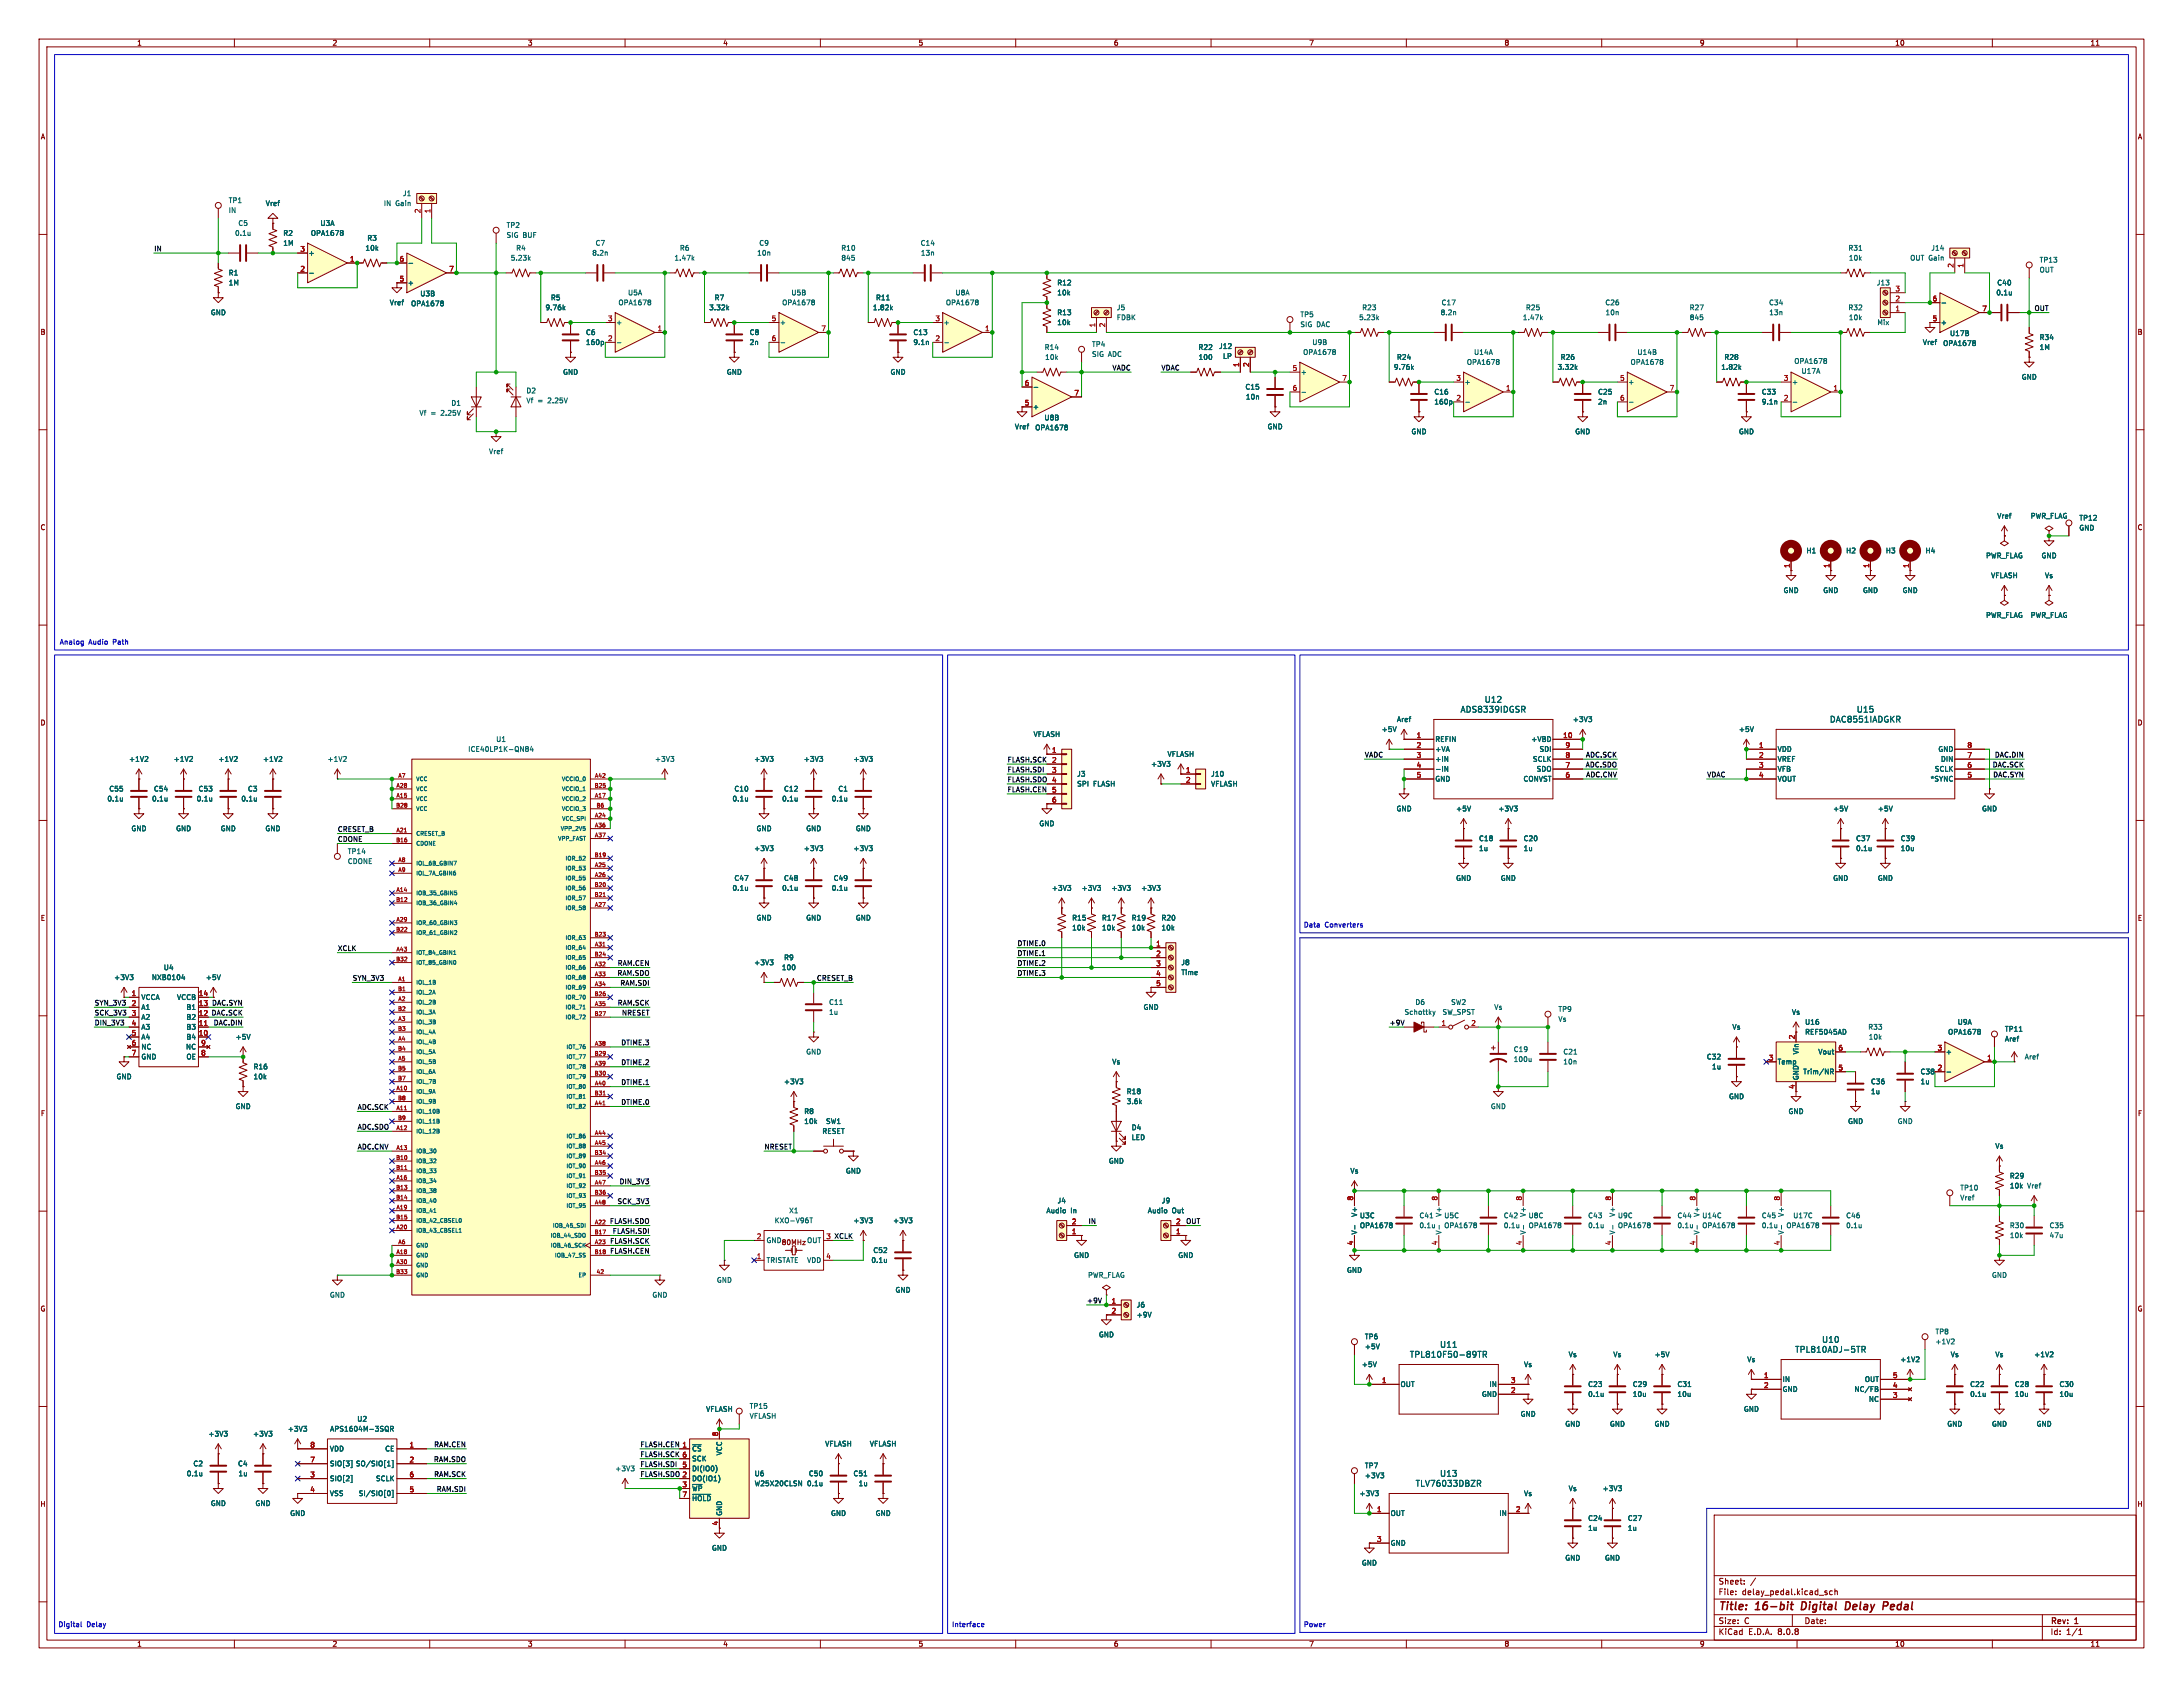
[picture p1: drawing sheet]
<svg xmlns="http://www.w3.org/2000/svg" width="559mm" height="432mm" viewBox="0 0 559 432" stroke-linecap="round" stroke-linejoin="round" font-family="sans-serif">
<defs><g id="words">
<g font-size="2.8" fill="#840000">
<text x="439.8" y="412.7">Title:</text>
<text x="449.5" y="412.7">16-bit</text>
<text x="462" y="412.7">Digital</text>
<text x="474" y="412.7">Delay</text>
<text x="484.4" y="412.7">Pedal</text>
</g>
<g font-size="2.1" fill="#006464">
<text x="373.8" y="182.6">ADS8339IDGSR</text>
<text x="379.9" y="180.1">U12</text>
<text x="468.3" y="185.1">DAC8551IADGKR</text>
<text x="475.2" y="182.6">U15</text>
<text x="360.8" y="347.7">TPL810F50-89TR</text>
<text x="368.5" y="345.2">U11</text>
<text x="459.4" y="346.4">TPL810ADJ-5TR</text>
<text x="466.3" y="343.9">U10</text>
<text x="362.3" y="380.7">TLV76033DBZR</text>
<text x="368.5" y="378.2">U13</text>
</g>
<g font-size="2.1" fill="#840000">
<text x="439.8" y="405.8">Sheet:</text>
<text x="439.8" y="408.5">File:</text>
<text x="445.9" y="408.5">delay_pedal.kicad_sch</text>
<text x="439.8" y="418.7">KiCad</text>
<text x="439.8" y="415.9">Size:</text>
<text x="446.5" y="415.9">C</text>
<text x="447.5" y="418.7">E.D.A.</text>
<text x="455.1" y="418.7">8.0.8</text>
<text x="461.8" y="415.9">Date:</text>
<text x="524.8" y="416.1">Rev:</text>
<text x="524.8" y="418.7">Id:</text>
<text x="528.9" y="418.7">1/1</text>
<text x="531.2" y="416.1">1</text>
</g>
<g font-size="1.8" fill="#840000">
<text x="35" y="11.9">1</text>
<text x="85" y="11.9">2</text>
<text x="135" y="11.9">3</text>
<text x="185" y="11.9">4</text>
<text x="235" y="11.9">5</text>
<text x="285" y="11.9">6</text>
<text x="335" y="11.9">7</text>
<text x="385" y="11.9">8</text>
<text x="435" y="11.9">9</text>
<text x="485" y="11.9">10</text>
<text x="535" y="11.9">11</text>
<text x="10.3" y="35.9">A</text>
<text x="547.1" y="35.9">A</text>
<text x="10.3" y="85.9">B</text>
<text x="547.1" y="85.9">B</text>
<text x="10.3" y="135.9">C</text>
<text x="547.1" y="135.9">C</text>
<text x="10.3" y="185.9">D</text>
<text x="547.1" y="185.9">D</text>
<text x="10.3" y="235.9">E</text>
<text x="547.1" y="235.9">E</text>
<text x="10.3" y="285.9">F</text>
<text x="547.1" y="285.9">F</text>
<text x="200" y="318.9">80MHz</text>
<text x="10.3" y="335.9">G</text>
<text x="547.1" y="335.9">G</text>
<text x="10.2" y="385.9">H</text>
<text x="547" y="385.9">H</text>
<text x="35" y="421.7">1</text>
<text x="85" y="421.7">2</text>
<text x="135" y="421.7">3</text>
<text x="185" y="421.7">4</text>
<text x="235" y="421.7">5</text>
<text x="285" y="421.7">6</text>
<text x="335" y="421.7">7</text>
<text x="385" y="421.7">8</text>
<text x="435" y="421.7">9</text>
<text x="485" y="421.7">10</text>
<text x="535" y="421.7">11</text>
</g>
<g font-size="1.8" fill="#006464">
<text x="58.4" y="52.2">TP1</text>
<text x="67.9" y="52.9">Vref</text>
<text x="98.1" y="52.9">IN</text>
<text x="101.2" y="52.9">Gain</text>
<text x="103" y="50.4">J1</text>
<text x="58.4" y="54.7">IN</text>
<text x="60.9" y="58">C5</text>
<text x="81.9" y="58">U3A</text>
<text x="129.5" y="58.5">TP2</text>
<text x="60" y="60.6">0.1u</text>
<text x="72.4" y="60.6">R2</text>
<text x="72.4" y="63.1">1M</text>
<text x="78.9" y="65.6">+</text>
<text x="79.5" y="60.6">OPA1678</text>
<text x="93.4" y="64.4">10k</text>
<text x="93.9" y="61.8">R3</text>
<text x="129.5" y="61.1">SIG BUF</text>
<text x="132" y="64.4">R4</text>
<text x="151.5" y="65.6">8.2n</text>
<text x="152.3" y="63.1">C7</text>
<text x="173.9" y="64.4">R6</text>
<text x="193.7" y="65.6">10n</text>
<text x="194.2" y="63.1">C9</text>
<text x="215.2" y="64.4">R10</text>
<text x="235.5" y="63.1">C14</text>
<text x="235.6" y="65.6">13n</text>
<text x="473" y="64.4">R31</text>
<text x="494.2" y="64.4">J14</text>
<text x="58.4" y="70.7">R1</text>
<text x="130.6" y="66.9">5.23k</text>
<text x="172.5" y="66.9">1.47k</text>
<text x="215.3" y="66.9">845</text>
<text x="473.2" y="66.9">10k</text>
<text x="488.9" y="66.9">OUT Gain</text>
<text x="522" y="67.4">TP13</text>
<text x="522" y="70">OUT</text>
<text x="58.4" y="73.3">1M</text>
<text x="104.3" y="73.3">+</text>
<text x="107.5" y="76">U3B</text>
<text x="140.9" y="77.1">R5</text>
<text x="160.6" y="75.8">U5A</text>
<text x="182.8" y="77.1">R7</text>
<text x="202.5" y="75.8">U5B</text>
<text x="224.1" y="77.1">R11</text>
<text x="244.5" y="75.8">U8A</text>
<text x="270.5" y="75.8">10k</text>
<text x="270.5" y="73.3">R12</text>
<text x="480.3" y="73.3">J13</text>
<text x="510.9" y="75.8">0.1u</text>
<text x="511.1" y="73.3">C40</text>
<text x="53.8" y="80.9">GND</text>
<text x="99.7" y="78.3">Vref</text>
<text x="105.1" y="78.6">OPA1678</text>
<text x="139.5" y="79.6">9.76k</text>
<text x="157.6" y="83.4">+</text>
<text x="158.2" y="78.3">OPA1678</text>
<text x="181.4" y="79.6">3.32k</text>
<text x="199.5" y="83.4">+</text>
<text x="200.1" y="78.3">OPA1678</text>
<text x="223.3" y="79.6">1.82k</text>
<text x="241.4" y="83.4">+</text>
<text x="242" y="78.3">OPA1678</text>
<text x="270.5" y="83.4">10k</text>
<text x="270.5" y="80.9">R13</text>
<text x="285.8" y="79.6">J5</text>
<text x="285.8" y="82.1">FDBK</text>
<text x="332.7" y="81.4">TP5</text>
<text x="332.7" y="83.9">SIG DAC</text>
<text x="347.8" y="82.1">5.23k</text>
<text x="348.6" y="79.6">R23</text>
<text x="368.7" y="80.9">8.2n</text>
<text x="368.9" y="78.3">C17</text>
<text x="389.7" y="82.1">1.47k</text>
<text x="390.5" y="79.6">R25</text>
<text x="410.8" y="78.3">C26</text>
<text x="410.9" y="80.9">10n</text>
<text x="432.4" y="79.6">R27</text>
<text x="432.4" y="82.1">845</text>
<text x="452.7" y="78.3">C34</text>
<text x="452.8" y="80.9">13n</text>
<text x="473" y="79.6">R32</text>
<text x="473.2" y="82.1">10k</text>
<text x="480.4" y="83.4">Mix</text>
<text x="496.7" y="83.4">+</text>
<text x="149.9" y="86">C6</text>
<text x="149.9" y="88.5">160p</text>
<text x="191.8" y="86">C8</text>
<text x="191.8" y="88.5">2n</text>
<text x="233.7" y="86">C13</text>
<text x="233.7" y="88.5">9.1n</text>
<text x="267.3" y="89.8">R14</text>
<text x="279.4" y="89">TP4</text>
<text x="306.7" y="89.8">R22</text>
<text x="311.9" y="89.5">J12</text>
<text x="335.8" y="88.5">U9B</text>
<text x="492.1" y="88.5">Vref</text>
<text x="497.3" y="88.7">OPA1678</text>
<text x="499" y="86.2">U17B</text>
<text x="522" y="89.8">1M</text>
<text x="522" y="87.2">R34</text>
<text x="267.4" y="92.3">10k</text>
<text x="279.4" y="91.5">SIG ADC</text>
<text x="306.7" y="92.3">100</text>
<text x="312.9" y="92">LP</text>
<text x="333.5" y="91">OPA1678</text>
<text x="356.7" y="94.8">9.76k</text>
<text x="357.5" y="92.3">R24</text>
<text x="375.4" y="93.6">OPA1678</text>
<text x="377.2" y="91">U14A</text>
<text x="398.6" y="94.8">3.32k</text>
<text x="399.4" y="92.3">R26</text>
<text x="417.3" y="93.6">OPA1678</text>
<text x="419" y="91">U14B</text>
<text x="440.5" y="94.8">1.82k</text>
<text x="441.3" y="92.3">R28</text>
<text x="459.2" y="93.3">OPA1678</text>
<text x="461" y="95.9">U17A</text>
<text x="134.6" y="100.9">D2</text>
<text x="144" y="96.1">GND</text>
<text x="185.9" y="96.1">GND</text>
<text x="227.8" y="96.1">GND</text>
<text x="318.7" y="99.9">C15</text>
<text x="332.9" y="96.1">+</text>
<text x="367" y="101.2">C16</text>
<text x="374.8" y="98.7">+</text>
<text x="408.9" y="101.2">C25</text>
<text x="416.7" y="98.7">+</text>
<text x="450.9" y="101.2">C33</text>
<text x="458.6" y="98.7">+</text>
<text x="517.4" y="97.4">GND</text>
<text x="107.3" y="106.6">Vf</text>
<text x="110.2" y="106.6">=</text>
<text x="113" y="106.6">2.25V</text>
<text x="115.4" y="104.1">D1</text>
<text x="134.6" y="103.4">Vf</text>
<text x="137.6" y="103.4">=</text>
<text x="140.4" y="103.4">2.25V</text>
<text x="264.3" y="105">+</text>
<text x="267.2" y="107.8">U8B</text>
<text x="318.8" y="102.5">10n</text>
<text x="367" y="103.7">160p</text>
<text x="408.9" y="103.7">2n</text>
<text x="450.9" y="103.7">9.1n</text>
<text x="259.7" y="110.1">Vref</text>
<text x="264.9" y="110.3">OPA1678</text>
<text x="324.4" y="110.1">GND</text>
<text x="361.2" y="111.4">GND</text>
<text x="403.1" y="111.4">GND</text>
<text x="445" y="111.4">GND</text>
<text x="125.1" y="116.4">Vref</text>
<text x="511.1" y="132.9">Vref</text>
<text x="519.7" y="132.9">PWR_FLAG</text>
<text x="532.1" y="136">GND</text>
<text x="532.1" y="133.5">TP12</text>
<text x="462.3" y="141.8">H1</text>
<text x="472.4" y="141.8">H2</text>
<text x="482.6" y="141.8">H3</text>
<text x="492.8" y="141.8">H4</text>
<text x="508.3" y="143.1">PWR_FLAG</text>
<text x="522.5" y="143.1">GND</text>
<text x="509.6" y="148.2">VFLASH</text>
<text x="523.4" y="148.2">Vs</text>
<text x="456.4" y="152">GND</text>
<text x="466.6" y="152">GND</text>
<text x="476.8" y="152">GND</text>
<text x="486.9" y="152">GND</text>
<text x="508.3" y="158.3">PWR_FLAG</text>
<text x="519.7" y="158.3">PWR_FLAG</text>
<text x="357.5" y="185">Aref</text>
<text x="402.5" y="185">+3V3</text>
<text x="126.9" y="190.1">U1</text>
<text x="264.5" y="188.8">VFLASH</text>
<text x="353.6" y="187.6">+5V</text>
<text x="367.3" y="190.1">REFIN</text>
<text x="391.9" y="190.1">+VBD</text>
<text x="445" y="187.6">+5V</text>
<text x="32.9" y="195.2">+1V2</text>
<text x="44.3" y="195.2">+1V2</text>
<text x="55.8" y="195.2">+1V2</text>
<text x="67.2" y="195.2">+1V2</text>
<text x="83.7" y="195.2">+1V2</text>
<text x="119.7" y="192.6">ICE40LP1K-QN84</text>
<text x="167.5" y="195.2">+3V3</text>
<text x="192.9" y="195.2">+3V3</text>
<text x="205.6" y="195.2">+3V3</text>
<text x="218.3" y="195.2">+3V3</text>
<text x="294.5" y="196.4">+3V3</text>
<text x="298.7" y="193.9">VFLASH</text>
<text x="367.3" y="192.6">+VA</text>
<text x="367.3" y="195.2">+IN</text>
<text x="367.3" y="197.7">-IN</text>
<text x="392.3" y="195.2">SCLK</text>
<text x="393.2" y="197.7">SDO</text>
<text x="394" y="192.6">SDI</text>
<text x="454.9" y="192.6">VDD</text>
<text x="454.9" y="195.2">VREF</text>
<text x="454.9" y="197.7">VFB</text>
<text x="495.1" y="197.7">SCLK</text>
<text x="496.1" y="192.6">GND</text>
<text x="496.7" y="195.2">DIN</text>
<text x="27.8" y="202.8">C55</text>
<text x="39.3" y="202.8">C54</text>
<text x="50.7" y="202.8">C53</text>
<text x="63.3" y="202.8">C3</text>
<text x="187.9" y="202.8">C10</text>
<text x="200.6" y="202.8">C12</text>
<text x="214.5" y="202.8">C1</text>
<text x="275.6" y="199">J3</text>
<text x="275.6" y="201.5">SPI</text>
<text x="279.9" y="201.5">FLASH</text>
<text x="309.9" y="201.5">VFLASH</text>
<text x="309.9" y="199">J10</text>
<text x="367.3" y="200.3">GND</text>
<text x="389.9" y="200.3">CONVST</text>
<text x="454.9" y="200.3">VOUT</text>
<text x="494.1" y="200.3">*SYNC</text>
<text x="27.4" y="205.3">0.1u</text>
<text x="38.8" y="205.3">0.1u</text>
<text x="50.2" y="205.3">0.1u</text>
<text x="61.7" y="205.3">0.1u</text>
<text x="187.4" y="205.3">0.1u</text>
<text x="200.1" y="205.3">0.1u</text>
<text x="212.8" y="205.3">0.1u</text>
<text x="357.4" y="207.9">GND</text>
<text x="372.6" y="207.9">+5V</text>
<text x="383.4" y="207.9">+3V3</text>
<text x="469.1" y="207.9">+5V</text>
<text x="480.6" y="207.9">+5V</text>
<text x="507.2" y="207.9">GND</text>
<text x="33.5" y="213">GND</text>
<text x="45" y="213">GND</text>
<text x="56.4" y="213">GND</text>
<text x="67.8" y="213">GND</text>
<text x="193.5" y="213">GND</text>
<text x="206.2" y="213">GND</text>
<text x="218.9" y="213">GND</text>
<text x="265.9" y="211.7">GND</text>
<text x="378.5" y="215.5">C18</text>
<text x="389.9" y="215.5">C20</text>
<text x="475" y="215.5">C37</text>
<text x="486.4" y="215.5">C39</text>
<text x="88.9" y="218.8">TP14</text>
<text x="88.9" y="221.3">CDONE</text>
<text x="192.9" y="218">+3V3</text>
<text x="205.6" y="218">+3V3</text>
<text x="218.3" y="218">+3V3</text>
<text x="378.5" y="218">1u</text>
<text x="389.9" y="218">1u</text>
<text x="475" y="218">0.1u</text>
<text x="486.4" y="218">10u</text>
<text x="187.9" y="225.7">C47</text>
<text x="200.6" y="225.7">C48</text>
<text x="213.3" y="225.7">C49</text>
<text x="372.6" y="225.7">GND</text>
<text x="384" y="225.7">GND</text>
<text x="469.1" y="225.7">GND</text>
<text x="480.6" y="225.7">GND</text>
<text x="187.4" y="228.2">0.1u</text>
<text x="200.1" y="228.2">0.1u</text>
<text x="212.8" y="228.2">0.1u</text>
<text x="269.1" y="228.2">+3V3</text>
<text x="276.8" y="228.2">+3V3</text>
<text x="284.4" y="228.2">+3V3</text>
<text x="292" y="228.2">+3V3</text>
<text x="193.5" y="235.8">GND</text>
<text x="206.2" y="235.8">GND</text>
<text x="218.9" y="235.8">GND</text>
<text x="274.3" y="238.4">10k</text>
<text x="274.3" y="235.8">R15</text>
<text x="281.9" y="238.4">10k</text>
<text x="281.9" y="235.8">R17</text>
<text x="289.6" y="238.4">10k</text>
<text x="289.6" y="235.8">R19</text>
<text x="297.2" y="238.4">10k</text>
<text x="297.2" y="235.8">R20</text>
<text x="200.6" y="246">R9</text>
<text x="29.1" y="251.1">+3V3</text>
<text x="38.8" y="251.1">NXB0104</text>
<text x="41.8" y="248.5">U4</text>
<text x="52.6" y="251.1">+5V</text>
<text x="192.9" y="247.2">+3V3</text>
<text x="200" y="248.5">100</text>
<text x="302.3" y="247.2">J8</text>
<text x="302.3" y="249.8">Time</text>
<text x="36.1" y="256.1">VCCA</text>
<text x="45.2" y="256.1">VCCB</text>
<text x="212.1" y="257.4">C11</text>
<text x="362.2" y="257.4">D6</text>
<text x="371.3" y="257.4">SW2</text>
<text x="36.1" y="258.7">A1</text>
<text x="36.1" y="261.2">A2</text>
<text x="36.1" y="263.8">A3</text>
<text x="47.6" y="263.8">B3</text>
<text x="47.6" y="261.2">B2</text>
<text x="47.6" y="258.7">B1</text>
<text x="212.1" y="259.9">1u</text>
<text x="292.6" y="258.7">GND</text>
<text x="359.4" y="259.9">Schottky</text>
<text x="369.1" y="259.9">SW_SPST</text>
<text x="382.4" y="258.7">Vs</text>
<text x="398.8" y="259.2">TP9</text>
<text x="398.8" y="261.7">Vs</text>
<text x="443.3" y="263.8">Vs</text>
<text x="458.6" y="259.9">Vs</text>
<text x="461.9" y="262.5">U16</text>
<text x="478.1" y="263.8">R33</text>
<text x="501" y="262.5">U9A</text>
<text x="36.1" y="266.3">A4</text>
<text x="36.1" y="268.8">NC</text>
<text x="47.5" y="268.8">NC</text>
<text x="47.6" y="266.3">B4</text>
<text x="60.2" y="266.3">+5V</text>
<text x="387.4" y="269.5">C19</text>
<text x="460.6" y="270" transform="rotate(-90 460.6 270)">Vin</text>
<text x="461.9" y="265">REF5045AD</text>
<text x="478.2" y="266.3">10k</text>
<text x="498.6" y="265">OPA1678</text>
<text x="513.1" y="266.8">Aref</text>
<text x="513.1" y="264.3">TP11</text>
<text x="36.1" y="271.4">GND</text>
<text x="47.6" y="271.4">OE</text>
<text x="64.8" y="273.9">R16</text>
<text x="206.2" y="270.1">GND</text>
<text x="284.6" y="272.6">Vs</text>
<text x="387.4" y="272">100u</text>
<text x="400.1" y="270.1">C21</text>
<text x="400.1" y="272.6">10n</text>
<text x="436.8" y="271.4">C32</text>
<text x="438.1" y="273.9">1u</text>
<text x="454.9" y="272.6">Temp</text>
<text x="461.5" y="275.2">Trim/NR</text>
<text x="465.3" y="270.1">Vout</text>
<text x="491.5" y="275.2">C38</text>
<text x="498" y="270.1">+</text>
<text x="518.2" y="271.4">Aref</text>
<text x="29.7" y="276.5">GND</text>
<text x="64.8" y="276.5">10k</text>
<text x="200.6" y="277.7">+3V3</text>
<text x="288.3" y="280.3">R18</text>
<text x="442.5" y="281.5">GND</text>
<text x="460.6" y="276.6" transform="rotate(-90 460.6 276.6)">GND</text>
<text x="478.8" y="280.3">1u</text>
<text x="478.8" y="277.7">C36</text>
<text x="491.5" y="277.7">1u</text>
<text x="60.2" y="284.1">GND</text>
<text x="205.7" y="285.3">R8</text>
<text x="205.7" y="287.9">10k</text>
<text x="211.3" y="287.9">SW1</text>
<text x="288.3" y="282.8">3.6k</text>
<text x="381.5" y="284.1">GND</text>
<text x="457.7" y="285.3">GND</text>
<text x="472.9" y="287.9">GND</text>
<text x="485.6" y="287.9">GND</text>
<text x="210.4" y="290.4">RESET</text>
<text x="289.6" y="289.5">D4</text>
<text x="289.6" y="292">LED</text>
<text x="283.7" y="298">GND</text>
<text x="510.7" y="294.2">Vs</text>
<text x="216.4" y="300.6">GND</text>
<text x="345.6" y="300.6">Vs</text>
<text x="501.7" y="304.9">TP10</text>
<text x="514.4" y="304.4">10k</text>
<text x="514.4" y="301.9">R29</text>
<text x="518.8" y="304.4">Vref</text>
<text x="201.9" y="310.7">X1</text>
<text x="267.7" y="310.7">Audio</text>
<text x="270.6" y="308.2">J4</text>
<text x="274.1" y="310.7">In</text>
<text x="293.7" y="310.7">Audio</text>
<text x="297.3" y="308.2">J9</text>
<text x="300" y="310.7">Out</text>
<text x="347.6" y="311.6" transform="rotate(-90 347.6 311.6)">V+</text>
<text x="369.2" y="311.6" transform="rotate(-90 369.2 311.6)">V+</text>
<text x="390.8" y="311.6" transform="rotate(-90 390.8 311.6)">V+</text>
<text x="413.6" y="311.6" transform="rotate(-90 413.6 311.6)">V+</text>
<text x="435.2" y="311.6" transform="rotate(-90 435.2 311.6)">V+</text>
<text x="456.8" y="311.6" transform="rotate(-90 456.8 311.6)">V+</text>
<text x="501.7" y="307.4">Vref</text>
<text x="198.2" y="313.3">KXO-V96T</text>
<text x="218.3" y="313.3">+3V3</text>
<text x="228.5" y="313.3">+3V3</text>
<text x="347.6" y="316.1" transform="rotate(-90 347.6 316.1)">V-</text>
<text x="348" y="314.6">OPA1678</text>
<text x="348" y="312">U3C</text>
<text x="363.2" y="312">C41</text>
<text x="363.2" y="314.6">0.1u</text>
<text x="369.2" y="316.1" transform="rotate(-90 369.2 316.1)">V-</text>
<text x="369.6" y="314.6">OPA1678</text>
<text x="369.6" y="312">U5C</text>
<text x="384.8" y="312">C42</text>
<text x="384.8" y="314.6">0.1u</text>
<text x="390.8" y="316.1" transform="rotate(-90 390.8 316.1)">V-</text>
<text x="391.2" y="314.6">OPA1678</text>
<text x="391.2" y="312">U8C</text>
<text x="406.4" y="312">C43</text>
<text x="406.4" y="314.6">0.1u</text>
<text x="413.6" y="316.1" transform="rotate(-90 413.6 316.1)">V-</text>
<text x="414" y="314.6">OPA1678</text>
<text x="414" y="312">U9C</text>
<text x="429.3" y="312">C44</text>
<text x="429.3" y="314.6">0.1u</text>
<text x="435.2" y="316.1" transform="rotate(-90 435.2 316.1)">V-</text>
<text x="435.6" y="312">U14C</text>
<text x="435.6" y="314.6">OPA1678</text>
<text x="450.9" y="312">C45</text>
<text x="450.9" y="314.6">0.1u</text>
<text x="456.8" y="316.1" transform="rotate(-90 456.8 316.1)">V-</text>
<text x="457.2" y="314.6">OPA1678</text>
<text x="458.9" y="312">U17C</text>
<text x="472.4" y="312">C46</text>
<text x="472.4" y="314.6">0.1u</text>
<text x="514.4" y="317.1">10k</text>
<text x="514.4" y="314.6">R30</text>
<text x="524.5" y="314.6">C35</text>
<text x="524.5" y="317.1">47u</text>
<text x="196.1" y="323.4">TRISTATE</text>
<text x="196.1" y="318.4">GND</text>
<text x="206.5" y="318.4">OUT</text>
<text x="206.5" y="323.4">VDD</text>
<text x="222.9" y="323.4">0.1u</text>
<text x="223.4" y="320.9">C52</text>
<text x="274.8" y="322.2">GND</text>
<text x="301.5" y="322.2">GND</text>
<text x="183.4" y="328.5">GND</text>
<text x="278.4" y="327.3">PWR_FLAG</text>
<text x="344.7" y="326">GND</text>
<text x="509.8" y="327.3">GND</text>
<text x="84.3" y="332.3">GND</text>
<text x="166.9" y="332.3">GND</text>
<text x="229.1" y="331.1">GND</text>
<text x="290.8" y="334.9">J6</text>
<text x="290.8" y="337.4">+9V</text>
<text x="495.3" y="341.7">TP8</text>
<text x="281.2" y="342.5">GND</text>
<text x="349.3" y="343">TP6</text>
<text x="349.3" y="345.5">+5V</text>
<text x="401.4" y="347.6">Vs</text>
<text x="412.9" y="347.6">Vs</text>
<text x="423.4" y="347.6">+5V</text>
<text x="495.3" y="344.3">+1V2</text>
<text x="499.2" y="347.6">Vs</text>
<text x="510.6" y="347.6">Vs</text>
<text x="520.6" y="347.6">+1V2</text>
<text x="348.5" y="350.1">+5V</text>
<text x="390" y="350.1">Vs</text>
<text x="447.2" y="348.8">Vs</text>
<text x="456.2" y="353.9">IN</text>
<text x="477.2" y="353.9">OUT</text>
<text x="486.3" y="348.8">+1V2</text>
<text x="358.4" y="355.2">OUT</text>
<text x="379.2" y="357.7">GND</text>
<text x="381.1" y="355.2">IN</text>
<text x="406.4" y="355.2">C23</text>
<text x="406.4" y="357.7">0.1u</text>
<text x="417.8" y="355.2">C29</text>
<text x="417.8" y="357.7">10u</text>
<text x="429.3" y="355.2">C31</text>
<text x="429.3" y="357.7">10u</text>
<text x="456.2" y="356.5">GND</text>
<text x="474.6" y="356.5">NC/FB</text>
<text x="478.3" y="359">NC</text>
<text x="504.2" y="355.2">C22</text>
<text x="504.2" y="357.7">0.1u</text>
<text x="515.6" y="355.2">C28</text>
<text x="515.6" y="357.7">10u</text>
<text x="527.1" y="355.2">C30</text>
<text x="527.1" y="357.7">10u</text>
<text x="91.3" y="364.1">U2</text>
<text x="180.6" y="361.5">VFLASH</text>
<text x="191.8" y="363.3">VFLASH</text>
<text x="191.8" y="360.8">TP15</text>
<text x="389.1" y="362.8">GND</text>
<text x="400.6" y="365.4">GND</text>
<text x="412" y="365.4">GND</text>
<text x="423.4" y="365.4">GND</text>
<text x="446.3" y="361.5">GND</text>
<text x="498.3" y="365.4">GND</text>
<text x="509.8" y="365.4">GND</text>
<text x="521.2" y="365.4">GND</text>
<text x="53.2" y="367.9">+3V3</text>
<text x="64.7" y="367.9">+3V3</text>
<text x="73.6" y="366.6">+3V3</text>
<text x="84.3" y="371.7">VDD</text>
<text x="84.4" y="366.6">APS1604M-3SQR</text>
<text x="98.5" y="371.7">CE</text>
<text x="177" y="371.7">~{CS}</text>
<text x="211.1" y="370.4">VFLASH</text>
<text x="222.5" y="370.4">VFLASH</text>
<text x="49.4" y="375.5">C2</text>
<text x="60.8" y="375.5">C4</text>
<text x="84.3" y="375.5">SIO[3]</text>
<text x="91" y="375.5">SO/SIO[1]</text>
<text x="157.4" y="376.8">+3V3</text>
<text x="177" y="376.8">DI(IO0)</text>
<text x="177" y="374.2">SCK</text>
<text x="185" y="372.6" transform="rotate(-90 185 372.6)">VCC</text>
<text x="349.3" y="376">TP7</text>
<text x="47.7" y="378.1">0.1u</text>
<text x="60.9" y="378.1">1u</text>
<text x="84.3" y="379.3">SIO[2]</text>
<text x="84.3" y="383.1">VSS</text>
<text x="91.7" y="383.1">SI/SIO[0]</text>
<text x="96.1" y="379.3">SCLK</text>
<text x="177" y="379.3">DO(IO1)</text>
<text x="177" y="381.9">~{WP}</text>
<text x="193" y="378.1">U6</text>
<text x="193" y="380.6">W25X20CLSN</text>
<text x="206.4" y="380.6">0.1u</text>
<text x="206.9" y="378.1">C50</text>
<text x="218.3" y="378.1">C51</text>
<text x="219.7" y="380.6">1u</text>
<text x="347.9" y="383.1">+3V3</text>
<text x="349.3" y="378.6">+3V3</text>
<text x="390" y="383.1">Vs</text>
<text x="401.4" y="381.9">Vs</text>
<text x="410.1" y="381.9">+3V3</text>
<text x="53.8" y="385.7">GND</text>
<text x="65.3" y="385.7">GND</text>
<text x="74.2" y="388.2">GND</text>
<text x="177" y="384.4">~{HOLD}</text>
<text x="185" y="388.1" transform="rotate(-90 185 388.1)">GND</text>
<text x="212.6" y="388.2">GND</text>
<text x="224" y="388.2">GND</text>
<text x="355.9" y="388.2">OUT</text>
<text x="383.7" y="388.2">IN</text>
<text x="406.4" y="389.5">C24</text>
<text x="416.6" y="389.5">C27</text>
<text x="355.9" y="395.8">GND</text>
<text x="406.4" y="392">1u</text>
<text x="416.6" y="392">1u</text>
<text x="182.1" y="397.1">GND</text>
<text x="348.5" y="400.9">GND</text>
<text x="400.6" y="399.6">GND</text>
<text x="410.7" y="399.6">GND</text>
</g>
<g font-size="1.8" fill="#a90000">
<text x="107.7" y="54.7" transform="rotate(-90 107.7 54.7)">2</text>
<text x="110.2" y="54.7" transform="rotate(-90 110.2 54.7)">1</text>
<text x="76.8" y="64.5">3</text>
<text x="76.8" y="69.6">2</text>
<text x="89.5" y="67.1">1</text>
<text x="102.2" y="67.1">6</text>
<text x="114.9" y="69.6">7</text>
<text x="500.1" y="68.7" transform="rotate(-90 500.1 68.7)">2</text>
<text x="502.7" y="68.7" transform="rotate(-90 502.7 68.7)">1</text>
<text x="102.2" y="72.1">5</text>
<text x="485.1" y="77.2">2</text>
<text x="485.1" y="74.7">3</text>
<text x="494.6" y="77.2">6</text>
<text x="155.5" y="82.3">3</text>
<text x="197.4" y="82.3">5</text>
<text x="239.3" y="82.3">3</text>
<text x="280.4" y="83.9" transform="rotate(-90 280.4 83.9)">1</text>
<text x="283" y="83.9" transform="rotate(-90 283 83.9)">2</text>
<text x="485.1" y="79.8">1</text>
<text x="494.6" y="82.3">5</text>
<text x="507.3" y="79.8">7</text>
<text x="155.5" y="87.4">2</text>
<text x="168.2" y="84.8">1</text>
<text x="197.4" y="87.4">6</text>
<text x="210.1" y="84.8">7</text>
<text x="239.3" y="87.4">2</text>
<text x="252" y="84.8">1</text>
<text x="317.2" y="94.1" transform="rotate(-90 317.2 94.1)">1</text>
<text x="319.8" y="94.1" transform="rotate(-90 319.8 94.1)">2</text>
<text x="330.8" y="95">5</text>
<text x="262.2" y="98.8">6</text>
<text x="274.9" y="101.3">7</text>
<text x="330.8" y="100.1">6</text>
<text x="343.5" y="97.5">7</text>
<text x="372.7" y="97.5">3</text>
<text x="385.4" y="100.1">1</text>
<text x="414.6" y="97.5">5</text>
<text x="427.3" y="100.1">7</text>
<text x="456.5" y="97.5">3</text>
<text x="469.2" y="100.1">1</text>
<text x="262.2" y="103.9">5</text>
<text x="372.7" y="102.6">2</text>
<text x="414.6" y="102.6">6</text>
<text x="456.5" y="102.6">2</text>
<text x="458.2" y="145.5" transform="rotate(-90 458.2 145.5)">1</text>
<text x="468.4" y="145.5" transform="rotate(-90 468.4 145.5)">1</text>
<text x="478.5" y="145.5" transform="rotate(-90 478.5 145.5)">1</text>
<text x="488.7" y="145.5" transform="rotate(-90 488.7 145.5)">1</text>
<text x="362.5" y="189">1</text>
<text x="362.5" y="191.5">2</text>
<text x="400" y="189">10</text>
<text x="400.6" y="191.5">9</text>
<text x="450.1" y="191.5">1</text>
<text x="503.5" y="191.5">8</text>
<text x="269.2" y="192.8">1</text>
<text x="269.2" y="195.3">2</text>
<text x="269.2" y="197.9">3</text>
<text x="303.5" y="197.9">1</text>
<text x="362.5" y="194.1">3</text>
<text x="362.5" y="196.6">4</text>
<text x="400.6" y="196.6">7</text>
<text x="400.6" y="194.1">8</text>
<text x="450.1" y="194.1">2</text>
<text x="450.1" y="196.6">3</text>
<text x="503.5" y="196.6">6</text>
<text x="503.5" y="194.1">7</text>
<text x="269.2" y="200.4">4</text>
<text x="269.2" y="202.9">5</text>
<text x="303.5" y="200.4">2</text>
<text x="362.5" y="199.1">5</text>
<text x="400.6" y="199.1">6</text>
<text x="450.1" y="199.1">4</text>
<text x="503.5" y="199.1">5</text>
<text x="269.2" y="205.5">6</text>
<text x="295.8" y="242.3">1</text>
<text x="295.8" y="244.9">2</text>
<text x="295.8" y="247.4">3</text>
<text x="295.8" y="249.9">4</text>
<text x="33.6" y="255">1</text>
<text x="33.6" y="257.6">2</text>
<text x="50.8" y="257.6">13</text>
<text x="50.8" y="255">14</text>
<text x="295.8" y="252.5">5</text>
<text x="33.6" y="260.1">3</text>
<text x="33.6" y="262.6">4</text>
<text x="50.8" y="262.6">11</text>
<text x="50.8" y="260.1">12</text>
<text x="368.9" y="262.6">1</text>
<text x="376.5" y="262.6">2</text>
<text x="33.6" y="265.2">5</text>
<text x="33.6" y="267.7">6</text>
<text x="50.8" y="265.2">10</text>
<text x="51.4" y="267.7">9</text>
<text x="459.5" y="266.1" transform="rotate(-90 459.5 266.1)">2</text>
<text x="470.5" y="269">6</text>
<text x="495.9" y="269">3</text>
<text x="33.6" y="270.3">7</text>
<text x="51.4" y="270.3">8</text>
<text x="452.7" y="271.5">3</text>
<text x="470.5" y="274.1">5</text>
<text x="495.9" y="274.1">2</text>
<text x="508.6" y="271.5">1</text>
<text x="459.5" y="278.8" transform="rotate(-90 459.5 278.8)">4</text>
<text x="346.5" y="307.4" transform="rotate(-90 346.5 307.4)">8</text>
<text x="368" y="307.4" transform="rotate(-90 368 307.4)">8</text>
<text x="389.6" y="307.4" transform="rotate(-90 389.6 307.4)">8</text>
<text x="412.5" y="307.4" transform="rotate(-90 412.5 307.4)">8</text>
<text x="434.1" y="307.4" transform="rotate(-90 434.1 307.4)">8</text>
<text x="455.7" y="307.4" transform="rotate(-90 455.7 307.4)">8</text>
<text x="193.6" y="317.2">2</text>
<text x="274.2" y="316">1</text>
<text x="274.2" y="313.4">2</text>
<text x="300.9" y="316">1</text>
<text x="300.9" y="313.4">2</text>
<text x="193.6" y="322.3">1</text>
<text x="211.4" y="322.3">4</text>
<text x="346.5" y="318.8" transform="rotate(-90 346.5 318.8)">4</text>
<text x="368" y="318.8" transform="rotate(-90 368 318.8)">4</text>
<text x="389.6" y="318.8" transform="rotate(-90 389.6 318.8)">4</text>
<text x="412.5" y="318.8" transform="rotate(-90 412.5 318.8)">4</text>
<text x="434.1" y="318.8" transform="rotate(-90 434.1 318.8)">4</text>
<text x="455.7" y="318.8" transform="rotate(-90 455.7 318.8)">4</text>
<text x="284.4" y="333.8">1</text>
<text x="284.4" y="336.3">2</text>
<text x="451.4" y="352.8">1</text>
<text x="484.4" y="352.8">5</text>
<text x="353.6" y="354.1">1</text>
<text x="386.6" y="356.6">2</text>
<text x="386.6" y="354.1">3</text>
<text x="451.4" y="355.3">2</text>
<text x="484.4" y="357.9">3</text>
<text x="484.4" y="355.3">4</text>
<text x="79.3" y="370.6">8</text>
<text x="104.7" y="370.6">1</text>
<text x="174.6" y="370.6">1</text>
<text x="183.9" y="367.7" transform="rotate(-90 183.9 367.7)">8</text>
<text x="79.3" y="374.4">7</text>
<text x="104.7" y="374.4">2</text>
<text x="174.6" y="375.7">5</text>
<text x="174.6" y="373.1">6</text>
<text x="79.3" y="378.2">3</text>
<text x="79.3" y="382">4</text>
<text x="104.7" y="382">5</text>
<text x="104.7" y="378.2">6</text>
<text x="174.6" y="380.7">3</text>
<text x="174.6" y="383.3">7</text>
<text x="174.6" y="378.2">2</text>
<text x="352.4" y="387.1">1</text>
<text x="387.9" y="387.1">2</text>
<text x="183.9" y="390.6" transform="rotate(-90 183.9 390.6)">4</text>
<text x="352.4" y="394.7">3</text>
</g>
<g font-size="1.8" fill="#0f0f0f">
<text x="39.4" y="64.4">IN</text>
<text x="520.7" y="79.7">OUT</text>
<text x="284.6" y="94.9">VADC</text>
<text x="297.2" y="94.9">VDAC</text>
<text x="257.8" y="197.8">FLASH.SDI</text>
<text x="257.8" y="195.2">FLASH.SCK</text>
<text x="349.2" y="194">VADC</text>
<text x="405.8" y="196.5">ADC.SDO</text>
<text x="405.8" y="194">ADC.SCK</text>
<text x="510" y="196.5">DAC.SCK</text>
<text x="510.5" y="194">DAC.DIN</text>
<text x="257.8" y="202.9">FLASH.CEN</text>
<text x="257.8" y="200.3">FLASH.SDO</text>
<text x="405.9" y="199">ADC.CNV</text>
<text x="436.9" y="199">VDAC</text>
<text x="510.1" y="199">DAC.SYN</text>
<text x="86.4" y="215.6">CDONE</text>
<text x="86.4" y="213">CRESET_B</text>
<text x="86.4" y="243.5">XCLK</text>
<text x="260.3" y="244.8">DTIME.1</text>
<text x="260.3" y="242.2">DTIME.0</text>
<text x="90.2" y="251.1">SYN_3V3</text>
<text x="157.9" y="249.8">RAM.SDO</text>
<text x="158" y="247.3">RAM.CEN</text>
<text x="209" y="251.1">CRESET_B</text>
<text x="260.3" y="247.3">DTIME.2</text>
<text x="260.3" y="249.8">DTIME.3</text>
<text x="24.1" y="257.5">SYN_3V3</text>
<text x="54.2" y="257.5">DAC.SYN</text>
<text x="158" y="257.5">RAM.SCK</text>
<text x="158.7" y="252.4">RAM.SDI</text>
<text x="24.1" y="260">SCK_3V3</text>
<text x="24.1" y="262.5">DIN_3V3</text>
<text x="54" y="260">DAC.SCK</text>
<text x="54.6" y="262.5">DAC.DIN</text>
<text x="159.1" y="260">NRESET</text>
<text x="355.6" y="262.5">+9V</text>
<text x="158.9" y="267.6">DTIME.3</text>
<text x="158.9" y="272.7">DTIME.2</text>
<text x="158.9" y="277.8">DTIME.1</text>
<text x="91.4" y="284.1">ADC.SCK</text>
<text x="158.9" y="282.9">DTIME.0</text>
<text x="91.4" y="289.2">ADC.SDO</text>
<text x="91.4" y="294.3">ADC.CNV</text>
<text x="195.6" y="294.3">NRESET</text>
<text x="158.5" y="303.2">DIN_3V3</text>
<text x="157.9" y="308.3">SCK_3V3</text>
<text x="156" y="313.3">FLASH.SDO</text>
<text x="156.7" y="315.9">FLASH.SDI</text>
<text x="211.4" y="317.2">3 XCLK</text>
<text x="278.5" y="313.3">IN</text>
<text x="303.5" y="313.3">OUT</text>
<text x="156.1" y="318.4">FLASH.SCK</text>
<text x="156.1" y="321">FLASH.CEN</text>
<text x="278.1" y="333.7">+9V</text>
<text x="111" y="370.5">RAM.CEN</text>
<text x="163.8" y="370.5">FLASH.CEN 1</text>
<text x="111" y="374.3">RAM.SDO</text>
<text x="163.8" y="373">FLASH.SCK 6</text>
<text x="163.8" y="375.6">FLASH.SDI</text>
<text x="111" y="378.1">RAM.SCK</text>
<text x="111.7" y="381.9">RAM.SDI</text>
<text x="163.8" y="378.1">FLASH.SDO 2</text>
</g>
<g font-size="1.8" fill="#0000c2">
<text x="15.2" y="165.2">Analog</text>
<text x="22.7" y="165.2">Audio</text>
<text x="29" y="165.2">Path</text>
<text x="333.6" y="237.6">Data</text>
<text x="339.1" y="237.6">Converters</text>
<text x="14.8" y="416.7">Digital</text>
<text x="22.2" y="416.7">Delay</text>
<text x="243.6" y="416.7">Interface</text>
<text x="333.6" y="416.7">Power</text>
</g>
<g font-size="1.4" fill="#a90000">
<text x="101.3" y="201.7">A28</text>
<text x="101.8" y="199.1">A7</text>
<text x="152.1" y="201.7">B25</text>
<text x="152.1" y="199.1">A42</text>
<text x="101.3" y="206.8">B28</text>
<text x="101.3" y="204.2">A15</text>
<text x="152.1" y="204.2">A17</text>
<text x="152.1" y="209.3">A24</text>
<text x="152.6" y="206.8">B6</text>
<text x="101.3" y="215.6">B16</text>
<text x="101.3" y="213.1">A21</text>
<text x="152.1" y="211.8">A36</text>
<text x="152.1" y="214.4">A37</text>
<text x="101.8" y="220.7">A8</text>
<text x="152.1" y="219.5">B19</text>
<text x="152.1" y="222">A25</text>
<text x="101.8" y="223.3">A9</text>
<text x="152.1" y="227.1">B20</text>
<text x="152.1" y="224.5">A26</text>
<text x="101.3" y="230.9">B12</text>
<text x="101.3" y="228.3">A14</text>
<text x="152.1" y="229.6">B21</text>
<text x="152.1" y="232.2">A27</text>
<text x="101.3" y="238.5">B22</text>
<text x="101.3" y="236">A29</text>
<text x="152.1" y="239.8">B23</text>
<text x="101.3" y="243.6">A43</text>
<text x="152.1" y="244.9">B24</text>
<text x="152.1" y="242.3">A31</text>
<text x="101.3" y="246.1">B32</text>
<text x="101.8" y="251.2">A1</text>
<text x="152.1" y="247.4">A32</text>
<text x="152.1" y="249.9">A33</text>
<text x="101.8" y="253.7">B1</text>
<text x="101.8" y="256.3">A2</text>
<text x="152.1" y="255">B26</text>
<text x="152.1" y="252.5">A34</text>
<text x="152.1" y="257.6">A35</text>
<text x="101.8" y="258.8">B2</text>
<text x="101.8" y="263.9">B3</text>
<text x="101.8" y="261.4">A3</text>
<text x="152.1" y="260.1">B27</text>
<text x="101.8" y="269">B4</text>
<text x="101.8" y="266.4">A4</text>
<text x="152.1" y="267.7">A38</text>
<text x="101.8" y="274.1">B5</text>
<text x="101.8" y="271.5">A5</text>
<text x="152.1" y="270.3">B29</text>
<text x="152.1" y="275.3">B30</text>
<text x="152.1" y="272.8">A39</text>
<text x="101.3" y="279.1">A10</text>
<text x="101.8" y="276.6">B7</text>
<text x="101.8" y="281.7">B8</text>
<text x="152.1" y="280.4">B31</text>
<text x="152.1" y="277.9">A40</text>
<text x="101.3" y="284.2">A11</text>
<text x="101.8" y="286.8">B9</text>
<text x="152.1" y="283">A41</text>
<text x="101.3" y="289.3">A12</text>
<text x="152.1" y="290.6">A44</text>
<text x="152.1" y="293.1">A45</text>
<text x="101.3" y="296.9">B10</text>
<text x="101.3" y="299.5">B11</text>
<text x="101.3" y="294.4">A13</text>
<text x="152.1" y="295.7">B34</text>
<text x="152.1" y="298.2">A46</text>
<text x="101.3" y="304.5">B13</text>
<text x="101.3" y="302">A16</text>
<text x="152.1" y="300.7">B35</text>
<text x="152.1" y="305.8">B36</text>
<text x="152.1" y="303.3">A47</text>
<text x="101.3" y="307.1">B14</text>
<text x="101.3" y="309.6">A19</text>
<text x="152.1" y="308.4">A48</text>
<text x="101.3" y="312.2">B15</text>
<text x="101.3" y="314.7">A20</text>
<text x="152.1" y="316">B17</text>
<text x="152.1" y="313.4">A22</text>
<text x="101.3" y="321.1">A18</text>
<text x="101.3" y="323.6">A30</text>
<text x="101.8" y="318.5">A6</text>
<text x="152.1" y="321.1">B18</text>
<text x="152.1" y="318.5">A23</text>
<text x="101.3" y="326.1">B33</text>
<text x="152.6" y="326.1">42</text>
</g>
<g font-size="1.4" fill="#006464">
<text x="106.4" y="202.7">VCC</text>
<text x="106.4" y="200.1">VCC</text>
<text x="143.7" y="200.1">VCCIO_0</text>
<text x="143.7" y="202.7">VCCIO_1</text>
<text x="106.4" y="205.2">VCC</text>
<text x="106.4" y="207.7">VCC</text>
<text x="143.7" y="205.2">VCCIO_2</text>
<text x="143.7" y="207.7">VCCIO_3</text>
<text x="106.4" y="214.1">CRESET_B</text>
<text x="142.7" y="215.4">VPP_FAST</text>
<text x="143.4" y="212.8">VPP_2V5</text>
<text x="143.7" y="210.3">VCC_SPI</text>
<text x="106.4" y="221.7">IOL_6B_GBIN7</text>
<text x="106.4" y="216.6">CDONE</text>
<text x="144.6" y="220.4">IOR_52</text>
<text x="106.4" y="224.3">IOL_7A_GBIN6</text>
<text x="144.6" y="223">IOR_53</text>
<text x="144.6" y="225.5">IOR_55</text>
<text x="106.4" y="229.3">IOB_35_GBIN5</text>
<text x="106.4" y="231.9">IOB_36_GBIN4</text>
<text x="144.6" y="233.1">IOR_58</text>
<text x="144.6" y="228.1">IOR_56</text>
<text x="144.6" y="230.6">IOR_57</text>
<text x="106.4" y="237">IOR_60_GBIN3</text>
<text x="106.4" y="239.5">IOR_61_GBIN2</text>
<text x="106.4" y="244.6">IOT_84_GBIN1</text>
<text x="144.6" y="243.3">IOR_64</text>
<text x="144.6" y="240.8">IOR_63</text>
<text x="144.6" y="245.8">IOR_65</text>
<text x="106.4" y="247.1">IOT_85_GBIN0</text>
<text x="144.6" y="248.4">IOR_66</text>
<text x="144.6" y="250.9">IOR_68</text>
<text x="106.4" y="252.2">IOL_1B</text>
<text x="106.4" y="257.3">IOL_2B</text>
<text x="106.4" y="254.7">IOL_2A</text>
<text x="144.6" y="253.5">IOR_69</text>
<text x="144.6" y="256">IOR_70</text>
<text x="106.4" y="262.4">IOL_3B</text>
<text x="106.4" y="259.8">IOL_3A</text>
<text x="144.6" y="258.5">IOR_71</text>
<text x="144.6" y="261.1">IOR_72</text>
<text x="106.4" y="267.4">IOL_4B</text>
<text x="106.4" y="264.9">IOL_4A</text>
<text x="106.4" y="270">IOL_5A</text>
<text x="144.8" y="268.7">IOT_76</text>
<text x="106.4" y="272.5">IOL_5B</text>
<text x="106.4" y="275.1">IOL_6A</text>
<text x="144.8" y="273.8">IOT_78</text>
<text x="144.8" y="271.2">IOT_77</text>
<text x="106.4" y="280.1">IOL_9A</text>
<text x="106.4" y="277.6">IOL_7B</text>
<text x="144.8" y="278.9">IOT_80</text>
<text x="144.8" y="276.3">IOT_79</text>
<text x="144.8" y="281.4">IOT_81</text>
<text x="106.4" y="285.2">IOL_10B</text>
<text x="106.4" y="282.7">IOL_9B</text>
<text x="106.4" y="287.8">IOL_11B</text>
<text x="144.8" y="283.9">IOT_82</text>
<text x="106.4" y="290.3">IOL_12B</text>
<text x="144.8" y="291.6">IOT_86</text>
<text x="106.4" y="295.4">IOB_30</text>
<text x="106.4" y="297.9">IOB_32</text>
<text x="144.8" y="294.1">IOT_88</text>
<text x="144.8" y="299.2">IOT_90</text>
<text x="144.8" y="296.6">IOT_89</text>
<text x="106.4" y="303">IOB_34</text>
<text x="106.4" y="300.5">IOB_33</text>
<text x="106.4" y="305.5">IOB_38</text>
<text x="144.8" y="304.3">IOT_92</text>
<text x="144.8" y="301.7">IOT_91</text>
<text x="106.4" y="310.6">IOB_41</text>
<text x="106.4" y="308.1">IOB_40</text>
<text x="144.8" y="309.3">IOT_95</text>
<text x="144.8" y="306.8">IOT_93</text>
<text x="106.4" y="315.7">IOB_43_CBSEL1</text>
<text x="106.4" y="313.2">IOB_42_CBSEL0</text>
<text x="140.8" y="317">IOB_44_SDO</text>
<text x="141.3" y="314.4">IOB_45_SDI</text>
<text x="106.4" y="322">GND</text>
<text x="106.4" y="319.5">GND</text>
<text x="140.8" y="319.5">IOB_46_SCK</text>
<text x="141.9" y="322">IOB_47_SS</text>
<text x="106.4" y="324.6">GND</text>
<text x="106.4" y="327.1">GND</text>
<text x="147.9" y="327.1">EP</text>
</g>
</g></defs>
<g fill="none" stroke="#840000" stroke-width=".26">
<path d="M10 10h538.8v411.8h-538.8zM12 12h534.8v407.8h-534.8zM60 10v2M110 10v2M160 10v2M210 10v2M260 10v2M310 10v2M360 10v2M410 10v2M460 10v2M510 10v2"/>
<path d="M536.6 11.6h.7M10 60h2M171.4 69.9h1.6l.4-1.1 .7 2.1 .8-2.1 .7 2.1 .8-2.1 .8 2.1 .3-1h1.6M191.8 69.9h2.8M196.6 69.9h2.8M213.4 69.9h1.5l.4-1.1 .7 2.1 .8-2.1 .8 2.1 .7-2.1 .8 2.1 .4-1h1.5M233.7 69.9h2.8M238.5 69.9h2.8M519.4 68.6v2.5M546.8 60h2M229.9 90.2v1.2h-1.3l1.3 1.3 1.2-1.3h-1.2M229.9 90.2h.1"/>
<path d="M519.4 83.8v1.5l1 .4-2 .8 2 .7-2 .8 2 .8-2 .7 1 .4v1.5M10 110h2M546.8 110h2M524.5 137.2v1.2h-1.3l1.3 1.3 1.3-1.3h-1.3M524.5 137.2h.1M524.5 135.9l1-.6-1-.7-1 .7 1 .6v1.3M529.6 134.6v2.6M524.5 152.4h.1M524.5 149.9l-.8 1.2M524.5 149.9v2.5M524.5 149.9l.8 1.2M10 160h2"/>
<path d="M546.8 160h2M10 210h2M546.8 210h2M10 260h2M546.8 260h2M444.5 275.6v1.3h-1.3l1.3 1.2 1.3-1.2h-1.3M444.5 275.6h.1M459.7 279.4v1.3h-1.2l1.2 1.2 1.3-1.2h-1.3M10 310h2M221 317.5h.1M221 315l.7 1.2M221 315v2.5"/>
<path d="M221 315l-.8 1.2M412.7 304.8v3.8M412.7 316.2v3.8M447 308.6v2.8M447 313.4v2.8M546.8 310h2M10 360h2M546.8 360h2M438.8 387.8h108v32h-108zM10 410h2M60 419.8v2M110 419.8v2"/>
<path d="M160 419.8v2M210 419.8v2M260 419.8v2M310 419.8v2M360 419.8v2M410 419.8v2M438.8 416.3h108M438.8 413.3h108M438.8 409.3h108M438.8 403.3h108M444.3 408v.2M444.3 407.3v.1"/>
<path d="M446.5 405.3v.2M446.5 404.6v.1M449.4 403.9l-1.3 1.9M458.8 413.3v3M460 419.8v2M467.5 407.7l.3 .2-.3 .3M467.5 407.2l.2 .1M469 407.3l-.4-.1-.3 .3 .2 .6h.5M469.7 407.3h.6v.9M469.7 406.7v1.5M510 419.8v2M522.8 413.3v6.5"/>
<path d="M532.1 418.4h.9M532.1 417.3l.4-.4v1.5M546.8 410h2M536.6 421.4h.7"/>
<circle cx="519.4" cy="67.8" r=".76"/>
<circle cx="529.6" cy="133.9" r=".76"/>
</g>
<path d="M458.3 410.7h.8M458.7 410l-.2 1.7 .4 .3M461.3 410l-.2 2h.5M473.3 410.1l-.7-.1-.3 2h.5l.5-.3M482.2 410h.8l.3 .4-.3 .6-.9 .1" fill="none" stroke="#840000" stroke-width=".4"/>
<path d="M177.3 66.1l.3 .5M177.6 65.8l-.4 .5M222.5 311.7h.8l-.4 .5M223 312.2l.3 .3-.3 .5M412.8 313.6v1M422.2 313l.2 .2-.2 .3 .2 .5-.2 .3M454.8 313.4v.9M454.8 314.1v.1" fill="none" stroke="#006464" stroke-width=".26"/>
<path d="M194.8 67.8v4.1M196.3 67.8v4.1M236.7 67.8v4.1M238.3 67.8v4.1M445 313.2h4.1M445 311.7h4.1" fill="none" stroke="#840000" stroke-width=".51"/>
<path d="M499.1 63.5h5.1v2.5h-5.1z" fill="#ffffc2"/>
<g fill="none" stroke="#840000" stroke-width=".26">
<path d="M471.2 69.9h1.5l.4-1.1 .7 2.1 .8-2.1 .8 2.1 .7-2.1 .8 2.1 .4-1h1.5M499.1 63.5h5.1v2.5h-5.1zM499.9 64.4l.8 .9M500 64.3l.9 .8M500.4 66v3.9M502.4 64.4l.9 .9M502.6 64.3l.8 .8M502.9 66v3.9M455.9 304.8v3.8M455.9 316.2v3.8"/>
<circle cx="500.4" cy="64.8" r=".63"/>
<circle cx="502.9" cy="64.8" r=".63"/>
</g>
<path d="M475.9 64.1h.7M456 313.6v1M465.3 313l.2 .2-.2 .3 .2 .5-.2 .3" fill="none" stroke="#006464" stroke-width=".26"/>
<path d="M78.7 62.2l10.2 5.1-10.2 5.1z" fill="#ffffc2"/>
<g fill="none" stroke="#840000" stroke-width=".26">
<path d="M55.9 53.3v2.6M69.8 55.9h-1.2l1.2-1.3 1.3 1.3h-1.3v1.3M69.8 57.2h.1M69.8 57.2v1.5l1.1 .4-2.1 .7 2.1 .8-2.1 .7 2.1 .8-2.1 .8 1 .3v1.6M55.9 67.3v1.5l1 .4-2 .8 2 .7-2 .8 2 .8-2 .7 1 .4v1.5M55.9 74.9v1.3h-1.3l1.3 1.3 1.2-1.3h-1.2M55.9 74.9h.1M58.4 64.8h2.8M63.2 64.8h2.8M76.2 69.9h2.5M76.2 64.8h2.5M78.7 62.2l10.2 5.1-10.2 5.1z"/>
<path d="M88.9 67.3h4.1l.3-1 .8 2 .8-2 .7 2 .8-2 .8 2 .3-1h1.6M138.4 82.6h1.6l.3-1.1 .8 2.1 .8-2.1 .7 2.1 .8-2.1 .7 2.1 .4-1h1.5v2.7M146 90.2v1.2h-1.2l1.2 1.3 1.3-1.3h-1.3M146 90.2h.1M146 87.4v2.8M180.3 82.6h1.6l.3-1.1 .8 2.1 .8-2.1 .7 2.1 .8-2.1 .8 2.1 .3-1h1.6v2.7M188 90.2v1.2h-1.3l1.3 1.3 1.2-1.3h-1.2M188 90.2h.1M188 87.4v2.8M359.4 262.9h7.6M363.9 262.1v-.5h.6v2.6h.6v-.5M368.3 262.9h2.5"/>
<path d="M374.9 261.1l-3 1.5M375.9 262.9h2.6M381.8 268.2h1M382.3 267.7v1M383.5 262.9h.1M383.5 278.1v1.3h-1.2l1.2 1.3 1.3-1.3h-1.3M383.5 278.1h.1M383.5 260.4v2.5M383.5 266.7v2.8M383.5 271v3.3M383.5 260.4l-.7 1.2M383.5 260.4l.8 1.2"/>
<path d="M396.2 260.4v2.5M346.7 304.8h.1M346.7 302.3v6.3M346.7 316.2v3.8M346.7 302.3l-.8 1.2M346.7 302.3l.8 1.2M359.4 308.6v2.8M359.4 313.4v2.8M368.3 304.8v3.8M368.3 316.2v3.8M381 308.6v2.8M381 313.4v2.8"/>
<path d="M389.9 304.8v3.8M389.9 316.2v3.8M402.6 308.6v2.8M402.6 313.4v2.8M425.4 308.6v2.8M425.4 313.4v2.8M434.3 304.8v3.8M434.3 316.2v3.8M346.7 320v1.3h-1.3l1.3 1.3 1.3-1.3h-1.3M346.7 320h.1M346.7 344.2v2.5M350.5 354.3h7.6"/>
<path d="M358.1 349.3h25.4v12.7h-25.4zM383.5 354.3h7.7M383.5 356.9h7.7"/>
<circle cx="55.9" cy="52.6" r=".76"/>
<circle cx="396.2" cy="259.6" r=".76"/>
<circle cx="371.3" cy="262.9" r=".51"/>
<circle cx="375.4" cy="262.9" r=".51"/>
<circle cx="346.7" cy="343.4" r=".76"/>
</g>
<g fill="none" stroke="#006464" stroke-width=".26">
<path d="M64 59.4v.9M87.6 59l.2 .2-.2 .3 .2 .5-.2 .3M64 60.1v.1M79.3 69.9h.9M144.3 78.8l.3 .5M144.6 78.5l-.5 .5M186.2 78.8l.3 .5M186.5 78.5l-.4 .5M154.3 87.4l.2 .2v.4l-.2 .2M366.8 258.8l.3 .9M367.1 259.7l-.3 .4M367.4 258.8l-.3 .9"/>
<path d="M391.9 270.9v.8M391.9 271.6l-.1 .1M346.8 313.6v1M356.1 313l.3 .2-.3 .3 .3 .5-.3 .3M366.1 311.7h.7M367.2 313.4v.9M367.2 314.1l-.1 .1M368.4 313.6v1M377.7 313l.3 .2-.3 .3 .3 .5-.3 .3M388.8 313.4v.9M388.8 314.1l-.1 .1M390 313.6v1"/>
<path d="M399.3 313l.3 .2-.3 .3 .3 .5-.3 .3M410.4 313.4v.9M410.4 314.1l-.1 .1M433.2 313.4v.9M433.2 314.1v.1M434.4 313.6v1M443.8 313l.2 .2-.2 .3 .2 .5-.2 .3M353.1 344l-.4 1.3M371.9 344.9h.9M378.3 345.9h.8M378.7 345.9v1.5M379.7 346.7l.7-.1 .1-.6-.8-.1v1.5"/>
<path d="M380 346.7l.5 .7"/>
</g>
<g fill="none" stroke="#840000" stroke-width=".51">
<path d="M61.5 62.7v4.1M63 62.7v4.1M144 87.1h4.1M144 85.6h4.1M185.9 87.1h4.1M185.9 85.6h4.1M381.5 271.8a3.3 3.3 0 0 1 4.1 0M381.5 269.7h4.1M357.4 313.2h4M357.4 311.7h4M379 313.2h4M379 311.7h4"/>
<path d="M400.6 313.2h4M400.6 311.7h4M423.4 313.2h4.1M423.4 311.7h4.1"/>
</g>
<path d="M361.9 261.6l2.6 1.3-2.6 1.3z" fill="#840000" stroke="#840000" stroke-width=".26"/>
<path d="M157.5 80l10.1 5.1-10.1 5.1z" fill="#ffffc2"/>
<g fill="none" stroke="#840000" stroke-width=".26">
<path d="M101.6 72.4v1.3h-1.3l1.3 1.2 1.3-1.2h-1.3M101.6 72.4h.1M149.9 69.9h2.8M154.7 69.9h2.8M130.6 98.3h-.8v.8v-.8l1.5 1.5M130.6 99.6h-.8v.7v-.7l1.5 1.5M132.1 99.1v7.6M154.9 87.6h2.6M154.9 82.6h2.6M157.5 80l10.1 5.1-10.1 5.1zM167.6 85.1h2.6M127 110.5v1.3h-1.3l1.3 1.2 1.3-1.2h-1.3"/>
<path d="M127 110.5h.1M130.8 101.6h2.5M132.1 101.6l1.2 2.5h-2.5z"/>
</g>
<path d="M155.4 64.6l.1 .7M166.3 76.8l.3 .2-.3 .3 .3 .5-.3 .2M158 87.7h1" fill="none" stroke="#006464" stroke-width=".26"/>
<path d="M152.9 67.8v4.1M154.4 67.8v4.1" fill="none" stroke="#840000" stroke-width=".51"/>
<path d="M106.7 49.5h5.1v2.6h-5.1z" fill="#ffffc2"/>
<g fill="none" stroke="#840000" stroke-width=".26">
<path d="M106.7 49.5h5.1v2.6h-5.1zM107.4 50.5l.9 .8M107.6 50.3l.9 .9M107.9 52.1v3.8M110 50.5l.8 .8M110.2 50.3l.8 .9M110.5 52.1v3.8M127 59.7v2.5M129.5 69.9h1.6l.3-1.1 .8 2.1 .8-2.1 .7 2.1 .8-2.1 .8 2.1 .3-1h1.6M374.6 212.1h.1M374.6 219.7v1.3h1.3l-1.3 1.3-1.2-1.3h1.2M374.6 219.7h.1"/>
<path d="M374.6 209.6l.8 1.2M374.6 209.6v5.3M374.6 216.9v2.8M374.6 209.6l-.7 1.2M386.1 212.1h.1M386.1 219.7v1.3h1.2l-1.2 1.3-1.3-1.3h1.3M386.1 219.7h.1M386.1 209.6v5.3M386.1 216.9v2.8M386.1 209.6l.7 1.2M386.1 209.6l-.8 1.2M471.2 219.7v1.3h1.2l-1.2 1.3-1.3-1.3h1.3"/>
<path d="M471.2 219.7h.1M471.2 212.1v2.8M471.2 216.9v2.8M482.6 219.7v1.3h1.3l-1.3 1.3-1.3-1.3h1.3M482.6 219.7h.1M482.6 212.1v2.8M482.6 216.9v2.8M396.2 266.7v2.8M396.2 271.5v2.8"/>
<circle cx="107.9" cy="50.8" r=".63"/>
<circle cx="110.5" cy="50.8" r=".63"/>
<circle cx="127" cy="58.9" r=".76"/>
</g>
<path d="M135.4 66.1l.3 .5M135.7 65.8l-.4 .5M376.5 206.3l-.5 1.3M387.6 206.3h.8l-.4 .5M388.1 206.8l.3 .2-.3 .6M479 216.9v.8M479 217.6l-.1 .1M402.9 269.8h.7" fill="none" stroke="#006464" stroke-width=".26"/>
<path d="M372.6 216.7h4.1M372.6 215.1h4.1M384 216.7h4.1M384 215.1h4.1M469.1 216.7h4.1M469.1 215.1h4.1M480.6 216.7h4M480.6 215.1h4M394.2 271.3h4.1M394.2 269.7h4.1" fill="none" stroke="#840000" stroke-width=".51"/>
<path d="M104.1 64.8l10.2 5.1-10.2 5z" fill="#ffffc2"/>
<g fill="none" stroke="#840000" stroke-width=".26">
<path d="M101.6 72.4h2.5M101.6 67.3h2.5M104.1 64.8l10.2 5.1-10.2 5zM114.3 69.9h2.5M121.9 99.1v7.6M120.6 101.6h2.6l-1.3 2.5zM120.6 104.1h2.6M121.2 105.9l-1.6 1.5v-.7v.7h.8M121.2 104.6l-1.6 1.6v-.8v.8h.8M359.4 191.8h7.6M359.4 194.3h7.6M359.4 196.9h7.6"/>
<path d="M359.4 199.4h7.6M359.4 189.2h7.6M367 184.2h30.5v20.3h-30.5zM397.5 191.8h7.6M397.5 194.3h7.6M397.5 196.9h7.6M397.5 199.4h7.6M397.5 189.2h7.6M447 191.8h7.7M447 194.3h7.7M447 196.9h7.7M447 199.4h7.7"/>
<path d="M454.7 186.7h45.7v17.8h-45.7zM500.4 191.8h7.6M500.4 194.3h7.6M500.4 196.9h7.6M500.4 199.4h7.6M359.4 201.9v1.3h1.3l-1.3 1.3-1.3-1.3h1.3M359.4 201.9h.1M471.2 212.1h.1M471.2 209.6l.7 1.2M471.2 209.6v2.5M471.2 209.6l-.8 1.2M482.6 212.1h.1"/>
<path d="M482.6 209.6l.8 1.2M482.6 209.6v2.5M482.6 209.6l-.8 1.2M509.3 201.9v1.3h-1.3l1.3 1.3 1.2-1.3h-1.2M509.3 201.9h.1M511.8 311.2v1.5l1 .4-2 .7 2 .8-2 .7 2 .8-2 .8 1 .3v1.6M520.7 311.2v2.7M520.7 316v2.8M511.8 321.3v1.3h-1.3l1.3 1.3 1.3-1.3h-1.3M511.8 321.3h.1M500.4 351.8v2.8M500.4 356.6v2.8"/>
<path d="M511.8 351.8h.1M511.8 359.4v1.3h1.3l-1.3 1.3-1.3-1.3h1.3M511.8 359.4h.1M511.8 349.3l.8 1.2M511.8 349.3v5.3M511.8 356.6v2.8M511.8 349.3l-.8 1.2M523.2 359.4v1.3h1.3l-1.3 1.3-1.2-1.3h1.2M523.2 359.4h.1M523.2 351.8v2.8M523.2 356.6v2.8"/>
</g>
<g fill="none" stroke="#006464" stroke-width=".26">
<path d="M104.7 67.4h.9M113.3 77l.2 .3M113.5 77.3h.1M113.5 77.3l-.2 .3 .2 .2-.2 .5M369.9 193.6l.7 1.3v-1.3M369.9 196.2l.7 1.2v-1.2M389.9 181.6l.5 .7M390.1 180.8l.3 .3-.3 .5M485.9 184.1l.5 .7M486.3 183.5v.5M473 206.3l-.4 1.3M484.4 206.3l-.4 1.3"/>
<path d="M508.2 356.6v.8M508.2 357.3l-.1 .1"/>
</g>
<path d="M518.7 315.7h4M518.7 314.2h4M498.3 356.4h4.1M498.3 354.8h4.1M509.8 356.4h4M509.8 354.8h4M521.2 356.4h4.1M521.2 354.8h4.1" fill="none" stroke="#840000" stroke-width=".51"/>
<path d="M199.4 80l10.1 5.1-10.1 5.1z" fill="#ffffc2"/>
<path d="M196.8 82.6h2.6M196.8 87.6h2.6M199.4 80l10.1 5.1-10.1 5.1zM209.5 85.1h2.6" fill="none" stroke="#840000" stroke-width=".26"/>
<path d="M208.2 76.8l.3 .2-.3 .3 .3 .5-.3 .2M199.9 87.7h1" fill="none" stroke="#006464" stroke-width=".26"/>
<path d="M241.3 80l10.2 5.1-10.2 5.1z" fill="#ffffc2"/>
<g fill="none" stroke="#840000" stroke-width=".26">
<path d="M222.2 82.6h1.6l.4-1.1 .7 2.1 .8-2.1 .7 2.1 .8-2.1 .8 2.1 .3-1h1.6v2.7M229.9 87.4v2.8M238.8 87.6h2.5M238.8 82.6h2.5M241.3 80l10.2 5.1-10.2 5.1zM251.5 85.1h2.5M448.3 355.6v1.3h-1.3l1.3 1.2 1.3-1.2h-1.3M448.3 355.6h.1M448.3 353.1h.1M448.3 353.1h7.6M448.3 355.6h7.6M448.3 350.5l-.8 1.3"/>
<path d="M448.3 350.5v2.6M448.3 350.5l.8 1.3M455.9 348h25.4v15.2h-25.4zM481.3 353.1h7.6M481.3 355.6h7.6M481.3 358.1h7.6M488.6 357.8l.7 .7M488.6 355.2l.7 .8M488.9 353.1h.1M488.9 350.5l.8 1.3M488.9 350.5v2.6M488.9 350.5l-.7 1.3"/>
<path d="M489.3 357.8l-.7 .7M489.3 355.2l-.7 .8M492.8 342.9v2.5M500.4 351.8h.1M500.4 359.4v1.3h1.2l-1.2 1.3-1.3-1.3h1.3M500.4 359.4h.1M500.4 349.3l.7 1.2M500.4 349.3v2.5M500.4 349.3l-.8 1.2"/>
<circle cx="492.8" cy="342.1" r=".76"/>
</g>
<path d="M226.9 76.8h.8M228.1 78.8l.3 .5M228.4 78.5l-.4 .5M250.2 76.8l.2 .2-.2 .3 .2 .5-.2 .2M237.6 87.4l.1 .8M241.8 87.7h1M476.6 345.4l.7-.1 .1-.5-.8-.2v1.5M477 345.4l.5 .7M480.4 354.9l.3 .3-.3 .3 .3 .4-.2 .3h-.5M491 347.3l.2 .2v.3l-.7 .8h.7M500 342.7l.2 .3v.3l-.7 .7h.7" fill="none" stroke="#006464" stroke-width=".26"/>
<path d="M227.8 87.1h4.1M227.8 85.6h4.1" fill="none" stroke="#840000" stroke-width=".51"/>
<path d="M264.2 96.5l10.1 5.1-10.1 5.1z" fill="#ffffc2"/>
<g fill="none" stroke="#840000" stroke-width=".26">
<path d="M261.6 99.1h2.6M264.2 96.5l10.1 5.1-10.1 5.1zM261.6 104.1h2.6M274.3 101.6h2.6M444.5 268h.1M444.5 265.4v5.4M444.5 272.8v2.8M444.5 265.4l-.8 1.3M444.5 265.4l.8 1.3M459.7 264.2h.1M459.7 261.6l-.7 1.3M459.7 261.6v2.6"/>
<path d="M459.7 261.6l.8 1.3M515.6 271.8h.1M515.6 269.2l-.7 1.3M515.6 269.2v2.6M515.6 269.2l.8 1.3M520.7 308.6h.1M520.7 306.1l-.8 1.2M520.7 306.1v2.5M520.7 306.1l.8 1.2M523.2 351.8h.1M523.2 349.3l.8 1.2M523.2 349.3v2.5"/>
<path d="M523.2 349.3l-.7 1.2"/>
</g>
<path d="M264.7 99.2h1M273 108.8l.3 .2-.3 .3 .3 .5-.3 .3M525.3 346l.2 .3v.3l-.7 .7h.7" fill="none" stroke="#006464" stroke-width=".26"/>
<path d="M442.5 272.5h4M442.5 271h4" fill="none" stroke="#840000" stroke-width=".51"/>
<path d="M454.7 266.7h15.2v10.2h-15.2z" fill="#ffffc2"/>
<g fill="none" stroke="#840000" stroke-width=".26">
<path d="M268 69.9v1.5l1 .4-2 .7 2 .8-2 .7 2 .8-2 .8 1 .3v3.1l1 .4-2 .7 2 .8-2 .8 2 .7-2 .8 1 .4v1.5M265.4 95.3h1.6l.3-1.1 .8 2.1 .8-2.1 .7 2.1 .8-2.1 .7 2.1 .4-1h1.5M261.6 104.1v1.3h-1.3l1.3 1.3 1.3-1.3h-1.3M261.6 104.1h.1M86.4 215.9v2.5M452.1 271.8h2.6M454.7 266.7h15.2v10.2h-15.2zM459.7 264.2v2.5M459.7 276.9v2.5M469.9 274.3h2.5M469.9 269.2h2.5M475 274.3v2.8"/>
<path d="M475 279.1v2.8M476.2 269.2h1.6l.4-1 .7 2.1 .8-2.1 .7 2.1 .8-2.1 .8 2.1 .3-1.1h1.6M487.7 271.8v2.8M487.7 276.6v2.8M218.4 294.6v1.3h-1.2l1.2 1.3 1.3-1.3h-1.3M218.4 294.6h.1M475 281.9v1.3h-1.3l1.3 1.3 1.2-1.3h-1.2M475 281.9h.1M487.7 281.9v1.3h-1.3l1.3 1.3 1.2-1.3h-1.2M487.7 281.9h.1M511.8 295.9v4.1l1 .4-2 .7 2 .8-2 .7 2 .8-2 .8 1 .3v1.6M511.8 298.5h.1"/>
<path d="M511.8 295.9l-.8 1.3M511.8 295.9l.8 1.3M193 317.5h2.6M195.6 315h15.2v10.1h-15.2zM202.6 319.5v1M202.8 318.9h.8v2.3h-.8zM203.8 319.5v1M210.8 317.5h2.6M231.1 317.5h.1M231.1 315l.8 1.2M231.1 315v2.5M231.1 315l-.7 1.2"/>
<path d="M468.6 308.6v2.8M468.6 313.4v2.8M499.1 306.1v2.5M168.9 326.4v1.3h-1.3l1.3 1.2 1.3-1.2h-1.3M168.9 326.4h.1M185.4 322.6v1.3h-1.3l1.3 1.2 1.3-1.2h-1.3M185.4 322.6h.1M193 322.6h2.6M201 320h1.6M203.8 320h1.6M210.8 322.6h2.6M350.5 354.3h.1"/>
<path d="M350.5 351.8v2.5M350.5 351.8l.8 1.3M350.5 351.8l-.7 1.3M391.2 356.9v1.2h-1.3l1.3 1.3 1.2-1.3h-1.2M391.2 356.9h.1M391.2 354.3h.1M391.2 351.8v2.5M391.2 351.8l-.8 1.3M391.2 351.8l.7 1.3M402.6 351.8h.1M402.6 359.4v1.3h1.3l-1.3 1.3-1.3-1.3h1.3M402.6 359.4h.1"/>
<path d="M402.6 349.3l.8 1.2M402.6 349.3v5.3M402.6 356.6v2.8M402.6 349.3l-.8 1.2M414 359.4v1.3h1.3l-1.3 1.3-1.3-1.3h1.3M414 359.4h.1M414 351.8h.1M414 349.3l.8 1.2M414 349.3v5.3M414 356.6v2.8M414 349.3l-.7 1.2M425.4 359.4v1.3h1.3l-1.3 1.3-1.2-1.3h1.2"/>
<path d="M425.4 359.4h.1M425.4 351.8h.1M425.4 349.3v5.3M425.4 356.6v2.8M425.4 349.3l.8 1.2M425.4 349.3l-.7 1.2M160 378.5l.8 1.2M160 378.5v2.5M160 378.5l-.7 1.2M184.1 365.8h.1M184.1 363.2l.8 1.3M184.1 363.2v2.6"/>
<path d="M184.1 363.2l-.7 1.3M189.2 362v2.5M214.6 374.7h.1M214.6 372.1v5.3M214.6 379.5v2.8M214.6 372.1l.8 1.3M214.6 372.1l-.7 1.3M346.7 377.2v2.5M160 381h.1M350.5 387.4h.1M350.5 395v1.2h-1.3l1.3 1.3 1.3-1.3h-1.3M350.5 395h.1"/>
<path d="M350.5 384.8l-.7 1.3M350.5 384.8v2.6M350.5 384.8l.8 1.3M350.5 387.4h5.1M350.5 395h5.1M355.6 382.3h30.5v15.2h-30.5zM386.1 387.4h5.1M391.2 387.4h.1M391.2 384.8l-.8 1.3M391.2 384.8v2.6M391.2 384.8l.7 1.3M402.6 386.1h.1"/>
<path d="M402.6 393.7v1.3h-1.3l1.3 1.2 1.3-1.2h-1.3M402.6 393.7h.1M402.6 383.5v5.4M402.6 390.9v2.8M402.6 383.5l.8 1.3M402.6 383.5l-.8 1.3M412.7 393.7v1.3h-1.2l1.2 1.2 1.3-1.2h-1.3M412.7 393.7h.1M412.7 386.1h.1M412.7 383.5l-.7 1.3M412.7 383.5v5.4M412.7 390.9v2.8"/>
<path d="M412.7 383.5l.8 1.3"/>
<circle cx="86.4" cy="219.2" r=".76"/>
<circle cx="499.1" cy="305.3" r=".76"/>
<circle cx="189.2" cy="361.2" r=".76"/>
<circle cx="346.7" cy="376.4" r=".76"/>
</g>
<g fill="none" stroke="#006464" stroke-width=".26">
<path d="M468.6 273.6h.5l.2 .3-.1 .3-.6 .1M468.9 274.3l.4 .6M472.4 263.7v.9M207.3 311.7h.7M207.6 311.7v1.3M232.7 311.7h.7l-.4 .5M233.2 312.2l.2 .3-.2 .5M476.4 313.4v.9M476.4 314.1v.1M352.3 348.6l-.4 1.2M410.4 356.6v.8M410.4 357.3l-.1 .1"/>
<path d="M427.3 346l-.5 1.3M432.1 354.9h.7M161.5 375.2h.8l-.4 .5M162.1 375.7l.2 .3-.2 .5M210.4 379.5v.8M353.4 377h.8l-.4 .5M354 377.5l.2 .2-.2 .6M378.2 378.9h.6l.2 .3-.1 .4-.7 .1M378.5 379.7l.5 .7M210.4 380.2h-.1M352 381.6h.8l-.4 .5M352.6 382.1l.2 .2-.2 .5"/>
<path d="M414.3 380.3h.7l-.4 .5M414.8 380.8l.2 .2-.2 .6"/>
</g>
<g fill="none" stroke="#840000" stroke-width=".51">
<path d="M472.9 278.9h4.1M472.9 277.4h4.1M485.6 276.4h4.1M485.6 274.8h4.1M466.6 313.2h4.1M466.6 311.7h4.1M400.6 356.4h4M400.6 354.8h4M412 356.4h4.1M412 354.8h4.1M423.4 356.4h4.1M423.4 354.8h4.1"/>
<path d="M212.6 379.2h4.1M212.6 377.7h4.1M400.6 390.7h4M400.6 389.1h4M410.7 390.7h4.1M410.7 389.1h4.1"/>
</g>
<path d="M497.8 266.7l10.2 5.1-10.2 5.1z" fill="#ffffc2"/>
<g fill="none" stroke="#840000" stroke-width=".26">
<path d="M276.9 90.2v2.5M346.7 85.1h1.5l.4-1 .8 2 .7-2 .8 2 .8-2 .7 2 .4-1h1.5M367 85.1h2.8M371.9 85.1h2.7M388.6 85.1h1.5l.4-1 .8 2 .7-2 .8 2 .8-2 .7 2 .4-1h1.5M509.3 80h2.8M514.1 80h2.8M519.4 91.4v1.3h-1.2l1.2 1.3 1.3-1.3h-1.3M519.4 91.4h.1M513.1 137.2h.1M513.1 137.2v1.2l1 .7-1 .6-1-.6 1-.7M513.1 134.6l-.8 1.3"/>
<path d="M513.1 134.6v2.6M513.1 134.6l.7 1.3M458.5 146.1v1.2h-1.3l1.3 1.3 1.2-1.3h-1.2M458.5 146.1h.1M458.5 143.5v2.6M468.6 146.1v1.2h-1.2l1.2 1.3 1.3-1.3h-1.3M468.6 146.1h.1M468.6 143.5v2.6M478.8 146.1v1.2h-1.3l1.3 1.3 1.3-1.3h-1.3M478.8 146.1h.1M478.8 143.5v2.6M488.9 146.1v1.2h-1.2l1.2 1.3 1.3-1.3h-1.3"/>
<path d="M488.9 146.1h.1M488.9 143.5v2.6M513.1 152.4v1.3l1 .6-1 .6-1-.6 1-.6M513.1 152.4h.1M513.1 149.9v2.5M513.1 149.9l.7 1.2M513.1 149.9l-.8 1.2M35.6 199.4h.1M35.6 196.9v5.3M35.6 196.9l.7 1.2M35.6 196.9l-.8 1.2M47 199.4h.1"/>
<path d="M47 196.9v5.3M47 196.9l.8 1.2M47 196.9l-.8 1.2M58.4 199.4h.1M58.4 196.9v5.3M58.4 196.9l.8 1.2M58.4 196.9l-.7 1.2M69.8 199.4h.1M69.8 196.9l.8 1.2M69.8 196.9v5.3M69.8 196.9l-.7 1.2M86.4 199.4h.1"/>
<path d="M86.4 196.9l.7 1.2M86.4 196.9v2.5M86.4 196.9l-.8 1.2M447 191.8h.1M447 189.2l-.7 1.3M447 189.2v2.6M447 189.2l.8 1.3M35.6 207v1.3h-1.3l1.3 1.3 1.2-1.3h-1.2M35.6 207h.1M35.6 204.2v2.8M47 207v1.3h-1.3l1.3 1.3 1.3-1.3h-1.3M47 207h.1"/>
<path d="M47 204.2v2.8M58.4 207v1.3h-1.3l1.3 1.3 1.3-1.3h-1.3M58.4 207h.1M58.4 204.2v2.8M69.8 207v1.3h-1.2l1.2 1.3 1.3-1.3h-1.3M69.8 207h.1M69.8 204.2v2.8M62.2 278.1v1.3h-1.2l1.2 1.3 1.3-1.3h-1.3M62.2 278.1h.1M495.3 274.3h2.5M495.3 269.2h2.5M497.8 266.7l10.2 5.1-10.2 5.1z"/>
<path d="M508 271.8h2.5M510.5 265.4v2.6M67.3 372.1v2.8M67.3 376.9v2.8M76.2 370.8h.1M76.2 368.3l.8 1.3M76.2 368.3v2.5M76.2 368.3l-.8 1.3"/>
<circle cx="276.9" cy="89.4" r=".76"/>
<circle cx="458.5" cy="141" r="1.27"/>
<circle cx="468.6" cy="141" r="1.27"/>
<circle cx="478.8" cy="141" r="1.27"/>
<circle cx="489" cy="141" r="1.27"/>
<circle cx="510.5" cy="264.7" r=".76"/>
</g>
<g fill="none" stroke="#006464" stroke-width=".26">
<path d="M372.6 79.8v.8M514.9 74.7v.8M514.9 75.4h-.1M352.5 81.4l.4 .5M352.9 81l-.5 .5M394.5 81.4l.3 .5M394.8 81l-.5 .5M37.6 193.6l.3 .3-.1 .3-.7 .7h.8M49 193.6l.3 .3-.1 .3-.7 .7h.8M60.5 193.6l.2 .3v.3l-.8 .7h.8M71.9 193.6l.1 .1M72 193.7h.1"/>
<path d="M72.1 193.7v.5l-.7 .7h.7M88.4 193.6l.1 .1M88.5 193.7h.1M88.6 193.7v.5l-.7 .7h.8M448.9 186l-.5 1.3M31.3 204.2v.8M31.3 204.9v.1M42.8 204.2v.8M42.8 204.9l-.1 .1M54.2 204.2v.8M54.2 204.9l-.1 .1M65.6 204.2v.8"/>
<path d="M65.6 204.9v.1M498.4 274.4h.9M506.7 263.5l.2 .2-.2 .3 .2 .5-.2 .2M516.9 264h.7M77.7 365.1h.8l-.4 .5M78.3 365.6l.2 .2-.2 .5"/>
</g>
<g fill="none" stroke="#840000" stroke-width=".51">
<path d="M512.3 78v4M513.8 78v4M370.1 83.1v4M371.6 83.1v4M33.5 204h4.1M33.5 202.4h4.1M45 204h4M45 202.4h4M56.4 204h4.1M56.4 202.4h4.1M67.8 204h4.1M67.8 202.4h4.1"/>
<path d="M65.3 376.7h4M65.3 375.2h4"/>
</g>
<g fill="#ffffc2" stroke="#ffffc2" stroke-width=".26">
<circle cx="489" cy="141" r="1.27"/>
<circle cx="478.8" cy="141" r="1.27"/>
<circle cx="468.6" cy="141" r="1.27"/>
<circle cx="458.5" cy="141" r="1.27"/>
</g>
<g fill="none" stroke="#840000" stroke-width="2">
<circle cx="458.5" cy="141" r="1.8"/>
<circle cx="468.6" cy="141" r="1.8"/>
<circle cx="478.8" cy="141" r="1.8"/>
<circle cx="488.9" cy="141" r="1.8"/>
</g>
<path d="M279.4 78.7h5.1v2.6h-5.1z" fill="#ffffc2"/>
<g fill="none" stroke="#840000" stroke-width=".26">
<path d="M279.4 78.7h5.1v2.6h-5.1zM281 79.5l-.8 .9M281.2 79.7l-.9 .8M283.5 79.5l-.8 .9M283.7 79.7l-.8 .8M280.7 81.3v3.8M283.2 81.3v3.8M330.2 82.6v2.5M397.5 97.8h1.5l.4-1 .8 2 .7-2 .8 2 .8-2 .7 2 .4-1h1.5M195.6 251.5h.1M195.6 248.9l-.8 1.3M195.6 248.9v2.6"/>
<path d="M195.6 248.9l.7 1.3M198.1 251.5h1.5l.4-1.1 .8 2.1 .7-2.1 .8 2.1 .8-2.1 .7 2.1 .4-1h1.5M203.2 279.4l.8 1.3M203.2 279.4v2.5M203.2 279.4l-.8 1.3M203.2 281.9h.1M86.4 326.4v1.3h-1.3l1.3 1.2 1.2-1.2h-1.2M86.4 326.4h.1M55.9 372.1h.1M55.9 369.6l.7 1.2M55.9 369.6v5.3M55.9 376.9v2.8"/>
<path d="M55.9 369.6l-.8 1.2M67.3 372.1h.1M67.3 369.6l.8 1.2M67.3 369.6v2.5M67.3 369.6l-.8 1.2"/>
<circle cx="280.7" cy="80" r=".63"/>
<circle cx="283.2" cy="80" r=".63"/>
<circle cx="330.2" cy="81.8" r=".76"/>
</g>
<path d="M403.3 94.1l.4 .5M403.7 93.7l-.5 .5M197.1 245.7h.8l-.4 .5M197.6 246.2l.3 .2-.3 .6M204.7 276.2h.8l-.4 .5M205.3 276.7l.2 .2-.2 .5M51.7 376.9v.9M51.7 377.6l-.1 .1M57.4 366.3h.8l-.4 .5M57.9 366.8l.3 .3-.3 .5M68.8 366.3h.8l-.4 .5M69.4 366.8l.2 .3-.2 .5" fill="none" stroke="#006464" stroke-width=".26"/>
<path d="M53.8 376.7h4.1M53.8 375.2h4.1" fill="none" stroke="#840000" stroke-width=".51"/>
<path d="M374.6 95.3l10.2 5-10.2 5.1z" fill="#ffffc2"/>
<g fill="none" stroke="#840000" stroke-width=".26">
<path d="M372.1 97.8h2.5M374.6 95.3l10.2 5-10.2 5.1zM372.1 102.9h2.5M384.8 100.3h2.5M208.3 254v2.8M208.3 258.8v2.8M208.3 264.2v1.2h-1.3l1.3 1.3 1.2-1.3h-1.2M208.3 264.2h.1M203.2 281.9v1.6l1 .3-2 .8 2 .8-2 .7 2 .8-2 .8 1 .3v1.6M208.3 294.6h2.5M210.8 293.4h5.1M213.4 291.6v1.8"/>
<path d="M215.9 294.6h2.5"/>
<circle cx="211.3" cy="294.6" r=".51"/>
<circle cx="215.4" cy="294.6" r=".51"/>
</g>
<path d="M383.5 92l.3 .3-.3 .3 .3 .4-.3 .3M375.2 103h.9M214.9 257.1h.7" fill="none" stroke="#006464" stroke-width=".26"/>
<path d="M206.2 258.6h4.1M206.2 257h4.1" fill="none" stroke="#840000" stroke-width=".51"/>
<path d="M496.6 74.9l10.1 5.1-10.1 5.1z" fill="#ffffc2"/>
<g fill="none" stroke="#840000" stroke-width=".26">
<path d="M494 77.5h2.6M496.6 74.9l10.1 5.1-10.1 5.1zM355.6 97.8h1.5l.4-1 .8 2 .7-2 .8 2 .8-2 .7 2 .4-1h1.5M408.9 85.1h2.8M413.8 85.1h2.8M494 82.6v1.2h-1.2l1.2 1.3 1.3-1.3h-1.3M494 82.6h.1M494 82.6h2.6M506.7 80h2.6M363.2 105.4v1.3h-1.3l1.3 1.3 1.3-1.3h-1.3M363.2 105.4h.1M208.3 199.4v2.8"/>
<path d="M221 199.4h.1M221 196.9v5.3M221 196.9l.7 1.2M221 196.9l-.8 1.2M208.3 204.2v2.8M221 207v1.3h-1.3l1.3 1.3 1.2-1.3h-1.2M221 207h.1M221 204.2v2.8M31.7 255.3h.1M31.7 252.7l.8 1.3M31.7 252.7v2.6M31.7 252.7l-.7 1.3"/>
<path d="M33 255.3h2.6M33 257.8h2.6M35.6 252.7h15.2v20.4h-15.2zM50.8 255.3h2.5M50.8 257.8h2.5M54.6 255.3h.1M54.6 252.7l.8 1.3M54.6 252.7v2.6M54.6 252.7l-.8 1.3M31.7 270.5v1.3h-1.2l1.2 1.3 1.3-1.3h-1.3M31.7 270.5h.1M32.6 267.6l.8 .8"/>
<path d="M33 265.4h2.6M33 262.9h2.6M33 260.4h2.6M33 268h2.6M33 270.5h2.6M33.4 267.6l-.8 .8M50.8 265.4h2.5M50.8 262.9h2.5M50.8 260.4h2.5M50.8 268h2.5M50.8 270.5h2.5M53 267.6l.7 .8"/>
<path d="M53.7 267.6l-.7 .8M62.2 268v4l1 .4-2 .8 2 .7-2 .8 2 .8-2 .7 1 .4v1.5M62.2 270.5h.1M62.2 268l.8 1.2M62.2 268l-.7 1.2"/>
</g>
<g fill="none" stroke="#006464" stroke-width=".26">
<path d="M497.1 77.6h1M361.4 94.1l.4 .5M361.8 93.7l-.5 .5M505.4 87.2l.3 .2-.3 .3 .3 .5-.3 .3M222.5 193.6h.8l-.4 .5M223 194.1l.3 .2-.3 .6M204.1 204.2v.8M204.1 204.9l-.1 .1M216.8 204.2v.8M216.8 204.9l-.1 .1M33.3 249.5h.7l-.4 .5M33.8 250l.2 .2-.2 .6"/>
<path d="M46.5 250.3h.8M47.1 249.9v.9M56.4 249.5l-.4 1.3M64 264.7l-.4 1.3"/>
</g>
<path d="M412 83.1v4M413.5 83.1v4M206.2 204h4.1M206.2 202.4h4.1M218.9 204h4.1M218.9 202.4h4.1" fill="none" stroke="#840000" stroke-width=".51"/>
<path d="M52.3 262.5h.7" fill="none" stroke="#a90000" stroke-width=".26"/>
<path d="M332.7 92.7l10.2 5.1-10.2 5.1z" fill="#ffffc2"/>
<g fill="none" stroke="#840000" stroke-width=".26">
<path d="M326.4 96.5v2.8M330.2 95.3h2.5M332.7 92.7l10.2 5.1-10.2 5.1zM342.9 97.8h2.5M326.4 101.3v2.8M330.2 100.3h2.5M208.3 199.4h.1M208.3 196.9l.7 1.2M208.3 196.9v2.5M208.3 196.9l-.8 1.2M302.3 198.1h.1M302.3 195.6l.7 1.3"/>
<path d="M302.3 195.6v2.5M302.3 195.6l-.8 1.3M355.6 191.8h.1M355.6 189.2l.8 1.3M355.6 189.2v2.6M355.6 189.2l-.8 1.3M359.4 189.2h.1M359.4 186.7l.8 1.3M359.4 186.7v2.5M359.4 186.7l-.8 1.3"/>
</g>
<path d="M341.6 89.5l.2 .2-.2 .3 .2 .5-.2 .2M333.3 100.4h.9M209.8 193.6h.8l-.4 .5M210.3 194.1l.3 .2-.3 .6M357.4 186l-.4 1.3" fill="none" stroke="#006464" stroke-width=".26"/>
<path d="M324.4 99.6h4M324.4 101.1h4" fill="none" stroke="#840000" stroke-width=".51"/>
<path d="M306.1 196.9h2.5v5h-2.5z" fill="#ffffc2"/>
<path d="M326.4 104.1v1.3h1.3l-1.3 1.3-1.3-1.3h1.3M326.4 104.1h.1M297.2 198.1l.7 1.3M297.2 198.1v2.6M297.2 198.1l-.8 1.3M302.3 198.1h3.8M306.1 198h1.2v.2h-1.2zM306.1 196.9h2.5v5h-2.5zM297.2 200.7h.1M302.3 200.7h3.8M306.1 200.5h1.2v.3h-1.2z" fill="none" stroke="#840000" stroke-width=".26"/>
<path d="M298.7 194.9h.8l-.4 .5M299.2 195.4l.3 .2-.3 .6" fill="none" stroke="#006464" stroke-width=".26"/>
<path d="M316.2 88.9h5.1v2.5h-5.1z" fill="#ffffc2"/>
<g fill="none" stroke="#840000" stroke-width=".26">
<path d="M304.8 95.3h1.5l.4-1.1 .8 2.1 .7-2.1 .8 2.1 .8-2.1 .7 2.1 .4-1h1.5M316.2 88.9h5.1v2.5h-5.1zM317.5 91.4v3.9M317.8 89.7l-.8 .8M318 89.8l-.8 .9M320 91.4v3.9M320.4 89.7l-.9 .8M320.5 89.8l-.8 .9M208.3 207v1.3h-1.3l1.3 1.3 1.2-1.3h-1.2M208.3 207h.1M195.6 229.9v1.2h-1.3l1.3 1.3 1.2-1.3h-1.2M195.6 229.9h.1"/>
<path d="M195.6 222.3v2.7M195.6 227.1v2.8M208.3 229.9v1.2h-1.3l1.3 1.3 1.2-1.3h-1.2M208.3 229.9h.1M221 229.9v1.2h-1.3l1.3 1.3 1.2-1.3h-1.2M221 229.9h.1M221 222.3v2.7M221 227.1v2.8"/>
<circle cx="317.5" cy="90.2" r=".63"/>
<circle cx="320" cy="90.2" r=".63"/>
</g>
<path d="M193.5 226.8h4.1M193.5 225.3h4.1M218.9 226.8h4.1M218.9 225.3h4.1" fill="none" stroke="#840000" stroke-width=".51"/>
<path d="M191.4 227.1v.8M191.4 227.8h-.1M216.8 227.1v.8M216.8 227.8h-.1" fill="none" stroke="#006464" stroke-width=".26"/>
<path d="M458.5 95.3l10.1 5-10.1 5.1z" fill="#ffffc2"/>
<g fill="none" stroke="#840000" stroke-width=".26">
<path d="M430.5 85.1h1.6l.3-1 .8 2 .8-2 .7 2 .8-2 .7 2 .4-1h1.5M447 97.8v2.8M450.8 85.1h2.8M455.7 85.1h2.8M455.9 97.8h2.6M458.5 95.3l10.1 5-10.1 5.1zM447 102.6v2.8M455.9 102.9h2.6M468.6 100.3h2.6M170.2 199.4h.1M170.2 196.9l-.8 1.2M170.2 196.9v2.5"/>
<path d="M170.2 196.9l.7 1.2M195.6 199.4h.1M195.6 196.9v5.3M195.6 196.9l.7 1.2M195.6 196.9l-.8 1.2M195.6 207v1.3h-1.3l1.3 1.3 1.2-1.3h-1.2M195.6 207h.1M195.6 204.2v2.8M195.6 219.7v2.6M195.6 219.7l.7 1.3M195.6 219.7l-.8 1.3M208.3 219.7v5.3"/>
<path d="M208.3 219.7l.7 1.3M208.3 219.7l-.8 1.3M221 219.7l.7 1.3M221 219.7v2.6M221 219.7l-.8 1.3M195.6 222.3h.1M208.3 222.3h.1M208.3 227.1v2.8M221 222.3h.1M279.4 232.4h.1M279.4 229.9l.8 1.2M279.4 229.9v2.5"/>
<path d="M279.4 229.9l-.8 1.2"/>
</g>
<g fill="none" stroke="#006464" stroke-width=".26">
<path d="M467.3 91.8l.3 .2-.3 .3 .3 .5-.3 .2M454.8 102.7v.7M459 103h1M171.7 193.6h.8l-.4 .5M172.2 194.1l.3 .2-.3 .6M197.1 193.6h.8l-.4 .5M197.6 194.1l.3 .2-.3 .6M191.4 204.2v.8M191.4 204.9l-.1 .1M197.1 216.5h.8l-.4 .5M197.6 217l.3 .2-.3 .5M209.8 216.5h.8l-.4 .5"/>
<path d="M210.3 217l.3 .2-.3 .5M222.5 216.5h.8l-.4 .5M223 217l.3 .2-.3 .5M204.1 227.1v.8M204.1 227.8h-.1M280.9 226.6h.8l-.4 .5M281.5 227.1l.2 .3-.2 .5"/>
</g>
<path d="M453.9 83.1v4M455.4 83.1v4M445 102.4h4.1M445 100.8h4.1M193.5 204h4.1M193.5 202.4h4.1M206.2 226.8h4.1M206.2 225.3h4.1" fill="none" stroke="#840000" stroke-width=".51"/>
<path d="M416.6 95.3l10.1 5-10.1 5.1z" fill="#ffffc2"/>
<path d="M414 97.8h2.6M416.6 95.3l10.1 5-10.1 5.1zM471.2 85.1h1.5l.4-1 .7 2 .8-2 .8 2 .7-2 .8 2 .4-1h1.5M414 102.9h2.6M426.7 100.3h2.6M271.8 232.4h.1M271.8 229.9v4l1 .4-2 .8 2 .7-2 .8 2 .8-2 .7 1 .4v1.5M271.8 229.9l.7 1.2M271.8 229.9l-.8 1.2M279.4 232.4v1.5l1 .4-2 .8 2 .7-2 .8 2 .8-2 .7 1 .4v1.5M287 232.4v1.5l1 .4-2 .8 2 .7-2 .8 2 .8-2 .7 1 .4v1.5" fill="none" stroke="#840000" stroke-width=".26"/>
<path d="M425.4 92l.3 .3-.3 .3 .3 .4-.3 .3M417.1 103h1M273.3 226.6h.8l-.4 .5M273.8 227.1l.3 .3-.3 .5" fill="none" stroke="#006464" stroke-width=".26"/>
<path d="M481.3 73.7h2.6v7.6h-2.6z" fill="#ffffc2"/>
<g fill="none" stroke="#840000" stroke-width=".26">
<path d="M481.3 73.7h2.6v7.6h-2.6zM482.1 74.6l.9 .8M482.1 77.1l.9 .9M482.1 79.7l.9 .8M482.3 74.4l.8 .9M482.3 77l.8 .8M482.3 79.5l.8 .8M483.9 77.5h3.8M483.9 74.9h3.8M483.9 80h3.8M268 205.7v1.3h-1.3l1.3 1.3 1.2-1.3h-1.2M268 205.7h.1"/>
<path d="M287 232.4h.1M287 229.9l.8 1.2M287 229.9v2.5M287 229.9l-.7 1.2"/>
<circle cx="482.6" cy="77.5" r=".63"/>
<circle cx="482.6" cy="74.9" r=".63"/>
<circle cx="482.6" cy="80" r=".63"/>
</g>
<path d="M288.5 226.6h.8l-.4 .5M289.1 227.1l.2 .3-.2 .5" fill="none" stroke="#006464" stroke-width=".26"/>
<path d="M176.5 368.3h15.3v20.3h-15.3z" fill="#ffffc2"/>
<path d="M439.4 97.8h1.5l.4-1 .8 2 .7-2 .8 2 .8-2 .7 2 .4-1h1.5M174 370.8h2.5M174 378.5h2.5M174 375.9h2.5M174 373.4h2.5M176.5 368.3h15.3v20.3h-15.3zM184.1 365.8v2.5M174 381h2.5M174 383.5h2.5M184.1 388.6v3.8h-1.2l1.2 1.3 1.3-1.3h-1.3M214.6 382.3v1.2h-1.2l1.2 1.3 1.3-1.3h-1.3M214.6 382.3h.1" fill="none" stroke="#840000" stroke-width=".26"/>
<path d="M445.3 94.1l.3 .5M445.6 93.7l-.5 .5M183.2 375.1a1.49 1.49 0 0 1 0 1.8M184.2 378.1v.9M204.5 379l.7 1.3v-1.3M177.3 382.5h4.7" fill="none" stroke="#006464" stroke-width=".26"/>
<path d="M105.4 194.3h45.7v137.2h-45.7z" fill="#ffffc2"/>
<g fill="none" stroke="#840000" stroke-width=".26">
<path d="M363.2 97.8v2.8M363.2 102.6v2.8M524.5 152.4v1.3l1 .6-1 .6-1-.6 1-.6M524.5 152.4h.1M100.3 199.4h5.1M105.4 194.3h45.7v137.2h-45.7zM151.1 199.4h5.1M100.3 204.5h5.1M100.3 213.4h5.1M100.3 201.9h5.1M100.3 215.9h5.1M100.3 207h5.1"/>
<path d="M151.1 204.5h5.1M151.1 209.6h5.1M151.1 201.9h5.1M151.1 212.1h5.1M151.1 214.6h5.1M151.1 219.7h5.1M151.1 207h5.1M100.3 228.6h5.1M100.3 236.2h5.1M100.3 221h5.1M100.3 223.5h5.1M100.3 231.1h5.1"/>
<path d="M100.3 238.8h5.1M151.1 222.3h5.1M151.1 224.8h5.1M151.1 232.4h5.1M151.1 227.3h5.1M151.1 229.9h5.1M294.6 232.4h.1M294.6 229.9l.8 1.2M294.6 229.9v2.5M294.6 229.9l-.7 1.2M100.3 251.5h5.1M100.3 256.5h5.1"/>
<path d="M100.3 243.8h5.1M100.3 254h5.1M100.3 259.1h5.1M100.3 246.4h5.1M151.1 242.6h5.1M151.1 247.7h5.1M151.1 250.2h5.1M151.1 252.7h5.1M151.1 257.8h5.1M151.1 240h5.1M151.1 245.1h5.1M151.1 255.3h5.1"/>
<path d="M100.3 279.4h5.1M100.3 261.6h5.1M100.3 266.7h5.1M100.3 271.8h5.1M100.3 264.2h5.1M100.3 269.2h5.1M100.3 274.3h5.1M100.3 276.9h5.1M151.1 268h5.1M151.1 273.1h5.1M151.1 278.1h5.1M151.1 260.4h5.1"/>
<path d="M151.1 270.5h5.1M151.1 275.6h5.1M100.3 284.5h5.1M100.3 289.6h5.1M100.3 294.6h5.1M100.3 297.2h5.1M100.3 299.7h5.1M100.3 281.9h5.1M100.3 287h5.1M151.1 283.2h5.1M151.1 290.8h5.1M151.1 293.4h5.1"/>
<path d="M151.1 298.5h5.1M151.1 280.7h5.1M151.1 295.9h5.1M100.3 302.3h5.1M100.3 309.9h5.1M100.3 315h5.1M100.3 318.8h5.1M100.3 304.8h5.1M100.3 307.3h5.1M100.3 312.4h5.1M151.1 318.1l-1.2 .7 1.2 .6M151.1 313.7h5.1"/>
<path d="M151.1 318.8h5.1M151.1 303.5h5.1M151.1 308.6h5.1M151.1 316.2h5.1M151.1 301h5.1M151.1 306.1h5.1M100.3 326.4h5.1M100.3 321.3h5.1M100.3 323.9h5.1M151.1 326.4h5.1M151.1 321.3h5.1M55.9 379.7v1.3h-1.3l1.3 1.3 1.2-1.3h-1.2"/>
<path d="M55.9 379.7h.1M67.3 379.7v1.3h-1.3l1.3 1.3 1.3-1.3h-1.3M67.3 379.7h.1M76.2 370.8h7.6M76.2 374.7h7.6M76.2 378.5h7.6M83.8 368.3h17.8v16.5h-17.8zM101.6 370.8h7.6M101.6 374.7h7.6M101.6 378.5h7.6M76.2 382.3v1.2h-1.3l1.3 1.3 1.3-1.3h-1.3M76.2 382.3h.1"/>
<path d="M76.2 382.3h7.6M101.6 382.3h7.6"/>
</g>
<path d="M103.5 213h.6M154.4 229.5h.6M154.3 242.2h.6M103.5 284.1h.6M103.6 299.3h.6M154.3 282.8h.6M154.4 280.3h.6" fill="none" stroke="#a90000" stroke-width=".26"/>
<g fill="none" stroke="#006464" stroke-width=".26">
<path d="M371.4 102.6l.3 .2v.4l-.3 .2M134.7 191.6h.1M134.7 191.1l.5 .1-.2 .4M134.8 191.6h.2M134.8 191.6l-.1 .1M135 191.6l.3 .3-.1 .3-.5 .1M136 191l-.3 .9h.8M136.3 191.5v.8M116.2 220.4h.6l-.4 1M116.3 235.7h.6l-.3 .4M116.3 231.3h.7M116.4 228h.5"/>
<path d="M116.5 228.4l.4 .2v.4l-.4 .1M116.7 236.1l.2 .1-.2 .5M116.7 238.2l.2 .4-.6 .6h.6M116.8 230.9v.7M296.2 226.6h.7l-.4 .5M296.7 227.1l.2 .3-.2 .5M116.1 244.3h.6M116.3 243.4l.1-.1v1M116.6 245.9v.8M149.2 258.3h.6M149.2 281.1h.6M111 310.3h.6"/>
<path d="M117.5 315.4h.6M117.6 314.6l.2-.2v1M117.8 311.9a.64 .64 0 0 1 0 1M149.2 301.5h.6M149.4 318.7l.4 .5M149.8 313.1v1.1M149.8 318.2l-.6 .6M149.7 320.8h.1M149.8 321.4v.3M89.8 373.8h.3v1.9h-.3M89.8 377.6h.3v1.9h-.3M99.2 375.2h.7"/>
<path d="M99.2 365.1l.2 .4-.2 .8 .3 .2M100 365.7h.6v-.5l-.6-.1v1.2M100.3 365.7l.4 .6M100.3 373.8h.3v1.9h-.3M99.4 381.6h.1a.62 .62 0 0 1 .4 .6 .62 .62 0 0 1-.5 .6M100.3 381.5h.3v1.8h-.3"/>
</g>
<path d="M361.2 102.4h4.1M361.2 100.8h4.1" fill="none" stroke="#840000" stroke-width=".51"/>
<path d="M271.8 191.8h2.5v15.2h-2.5z" fill="#ffffc2"/>
<g fill="none" stroke="#840000" stroke-width=".26">
<path d="M268 193h3.8M268 195.6h3.8M268 198.1h3.8M271.8 198h1.2v.2h-1.2zM271.8 195.5h1.2v.2h-1.2zM271.8 192.9h1.2v.3h-1.2zM271.8 191.8h2.5v15.2h-2.5zM268 200.7h3.8M268 203.2h3.8M268 205.7h3.8M271.8 205.6h1.2v.3h-1.2zM271.8 203.1h1.2v.2h-1.2z"/>
<path d="M271.8 200.5h1.2v.3h-1.2zM294.6 232.4v1.5l1.1 .4-2.1 .8 2.1 .7-2.1 .8 2.1 .8-2.1 .7 1 .4v1.5"/>
</g>
<path d="M298.4 241.3h2.6v12.7h-2.6z" fill="#ffffc2"/>
<g fill="none" stroke="#840000" stroke-width=".26">
<path d="M405.1 97.8v2.8M405.1 105.4v1.3h-1.2l1.2 1.3 1.3-1.3h-1.3M405.1 105.4h.1M405.1 102.6v2.8M447 105.4v1.3h-1.2l1.2 1.3 1.3-1.3h-1.3M447 105.4h.1M268 193h.1M268 190.5l.7 1.3M268 190.5v2.5M268 190.5l-.8 1.3M405.1 189.2h.1M405.1 186.7l.8 1.3"/>
<path d="M405.1 186.7v2.5M405.1 186.7l-.7 1.3M294.6 252.7v1.3h-1.2l1.2 1.3 1.3-1.3h-1.3M294.6 252.7h.1M294.6 242.6h3.8M294.6 245.1h3.8M294.6 247.7h3.8M294.6 250.2h3.8M294.6 252.7h3.8M298.4 241.3h2.6v12.7h-2.6zM299.2 252.4l.9 .8M299.2 249.9l.9 .8"/>
<path d="M299.2 247.3l.9 .9M299.2 244.8l.9 .8M299.2 242.2l.9 .9M299.4 252.2l.8 .9M299.4 249.7l.8 .8M299.4 247.1l.8 .9M299.4 244.6l.8 .8M299.4 242.1l.8 .8M285.7 276.9h.1M285.7 274.3v4.1l1.1 .4-2.1 .7 2.1 .8-2.1 .8 2.1 .7-2.1 .8 1 .4v9.1M285.7 274.3l-.7 1.3M285.7 274.3l.8 1.3"/>
<path d="M284.5 287h2.5l-1.3 2.6zM284.5 289.6h2.5M286.5 291.3l1.5 1.6v-.8v.8h-.7M286.5 290.1l1.5 1.5v-.8v.8h-.7M303.5 316.2v1.3h1.3l-1.3 1.3-1.2-1.3h1.2M303.5 316.2h.1M283.2 336.6v1.2h-1.3l1.3 1.3 1.3-1.3h-1.3M283.2 336.6h.1"/>
<circle cx="299.7" cy="250.2" r=".63"/>
<circle cx="299.7" cy="247.6" r=".63"/>
<circle cx="299.7" cy="252.7" r=".63"/>
<circle cx="299.7" cy="245.1" r=".63"/>
<circle cx="299.7" cy="242.6" r=".63"/>
</g>
<path d="M406.6 183.5h.8l-.4 .4M407.2 183.9l.2 .3-.2 .5" fill="none" stroke="#006464" stroke-width=".26"/>
<path d="M403.1 102.4h4.1M403.1 100.8h4.1" fill="none" stroke="#840000" stroke-width=".51"/>
<path d="M287 332.7h2.6v5.1h-2.6z" fill="#ffffc2"/>
<g fill="none" stroke="#840000" stroke-width=".26">
<path d="M231.1 317.5v2.8M231.1 322.3v2.8M283.2 334h3.8M283.2 336.6h3.8M287 332.7h2.6v5.1h-2.6zM287.8 336.2l.8 .9M287.8 333.7l.8 .8M287.9 336l.9 .9M287.9 333.5l.9 .8M226.1 374.7h.1M226.1 372.1l.7 1.3M226.1 372.1v5.3"/>
<path d="M226.1 379.5v2.8M226.1 372.1l-.8 1.3M226.1 382.3v1.2h-1.3l1.3 1.3 1.2-1.3h-1.2M226.1 382.3h.1"/>
<circle cx="288.3" cy="334" r=".63"/>
<circle cx="288.3" cy="336.5" r=".63"/>
</g>
<path d="M226.9 322.3v.9M226.9 323v.1M294.7 335.9l-.4 1.2M221.2 377.8h.7" fill="none" stroke="#006464" stroke-width=".26"/>
<path d="M229.1 322.1h4.1M229.1 320.5h4.1M224 379.2h4.1M224 377.7h4.1" fill="none" stroke="#840000" stroke-width=".51"/>
<path d="M297.2 312.4h2.5v5.1h-2.5z" fill="#ffffc2"/>
<g fill="none" stroke="#840000" stroke-width=".26">
<path d="M285.7 292.1v1.3h-1.2l1.2 1.2 1.3-1.2h-1.3M285.7 292.1h.1M297.2 312.4h2.5v5.1h-2.5zM297.9 313.4l.9 .8M297.9 315.9l.9 .8M298.1 313.2l.9 .8M298.1 315.7l.9 .9M299.7 316.2h3.8M299.7 313.7h3.8M283.2 330.2l1-.6-1-.7-1 .7 1 .6v1.3M283.2 331.5h.1"/>
<circle cx="298.4" cy="313.7" r=".63"/>
<circle cx="298.4" cy="316.2" r=".63"/>
</g>
<path d="M270.5 312.4h2.5v5.1h-2.5z" fill="#ffffc2"/>
<g fill="none" stroke="#840000" stroke-width=".26">
<path d="M69.8 57.2h.1M69.8 57.2v1.2M55.9 74.9h.1M55.9 67.3v1.3M55.9 73.7v1.2M69.8 63.5v1.3M76.2 69.9h2.5M76.2 64.8h2.5M88.9 67.3h3.8M97.8 67.3h1.3M101.6 72.4h.1M101.6 72.4h2.5"/>
<path d="M101.6 67.3h2.5M114.3 69.9h2.5M268 69.9v1.2M268 76.2v2.5M494 77.5h2.6M138.4 82.6h1.3M144.8 82.6h1.2v2.7M146 90.2h.1M146 87.4v2.8M180.3 82.6h1.3M186.7 82.6h1.3v2.7M188 90.2h.1"/>
<path d="M188 87.4v2.8M222.2 82.6h1.3M228.6 82.6h1.3v2.7M229.9 90.2h.1M229.9 87.4v2.8M261.6 99.1h2.6M268 83.8v1.3M304.8 95.3h1.3M311.1 95.3h1.3M317.5 91.4v3.9M320 91.4v3.9M326.4 96.5v2.8"/>
<path d="M355.6 97.8h1.3M361.9 97.8h1.3v2.8M397.5 97.8h1.3M403.9 97.8h1.2v2.8M439.4 97.8h1.3M445.8 97.8h1.2v2.8M494 82.6h.1M494 82.6h2.6M506.7 80h5.4M514.1 80h2.8M519.4 91.4h.1M519.4 83.8v1.3"/>
<path d="M519.4 90.2v1.2M261.6 104.1h.1M261.6 104.1h2.6M274.3 101.6h2.6M326.4 104.1h.1M326.4 101.3v2.8M363.2 105.4h.1M363.2 102.6v2.8M405.1 105.4h.1M405.1 102.6v2.8M447 105.4h.1M447 102.6v2.8"/>
<path d="M513.1 137.2h.1M524.5 137.2h.1M529.6 134.6v2.6M458.5 146.1h.1M458.5 143.5v2.6M468.6 146.1h.1M468.6 143.5v2.6M478.8 146.1h.1M478.8 143.5v2.6M488.9 146.1h.1M488.9 143.5v2.6M513.1 152.4h.1"/>
<path d="M524.5 152.4h.1M35.6 199.4h.1M35.6 199.4v2.8M47 199.4h.1M47 199.4v2.8M58.4 199.4h.1M58.4 199.4v2.8M69.8 199.4h.1M69.8 199.4v2.8M195.6 199.4h.1M195.6 199.4v2.8M208.3 199.4h.1"/>
<path d="M208.3 199.4v2.8M221 199.4h.1M221 199.4v2.8M268 193h.1M268 198.1h3.8M268 193h3.8M268 195.6h3.8M302.3 198.1h.1M302.3 198.1h3.8M355.6 191.8h.1M359.4 189.2h.1M359.4 191.8h7.6"/>
<path d="M359.4 194.3h7.6M359.4 196.9h7.6M359.4 199.4h7.6M359.4 189.2h7.6M397.5 191.8h7.6M397.5 194.3h7.6M397.5 196.9h7.6M397.5 199.4h7.6M397.5 189.2h7.6M405.1 189.2h.1M447 191.8h.1M447 191.8h7.7"/>
<path d="M447 194.3h7.7M447 196.9h7.7M447 199.4h7.7M500.4 191.8h7.6M500.4 194.3h7.6M500.4 196.9h7.6M500.4 199.4h7.6M35.6 207h.1M35.6 204.2v2.8M47 207h.1M47 204.2v2.8M58.4 207h.1"/>
<path d="M58.4 204.2v2.8M69.8 207h.1M69.8 204.2v2.8M195.6 207h.1M195.6 204.2v2.8M208.3 207h.1M208.3 204.2v2.8M221 207h.1M221 204.2v2.8M268 205.7h.1M268 200.7h3.8M268 203.2h3.8"/>
<path d="M268 205.7h3.8M297.2 200.7h.1M302.3 200.7h3.8M359.4 201.9h.1M374.6 212.1h.1M374.6 219.7h.1M374.6 212.1v2.8M374.6 216.9v2.8M386.1 212.1h.1M386.1 219.7h.1M386.1 212.1v2.8M386.1 216.9v2.8"/>
<path d="M471.2 219.7h.1M471.2 212.1h.1M471.2 212.1v2.8M471.2 216.9v2.8M482.6 219.7h.1M482.6 212.1h.1M482.6 212.1v2.8M482.6 216.9v2.8M509.3 201.9h.1M195.6 222.3h.1M195.6 229.9h.1M195.6 222.3v2.7"/>
<path d="M195.6 227.1v2.8M208.3 222.3h.1M208.3 229.9h.1M208.3 222.3v2.7M208.3 227.1v2.8M221 222.3h.1M221 229.9h.1M221 222.3v2.7M221 227.1v2.8M271.8 232.4h.1M271.8 232.4v1.3M271.8 238.8v1.2"/>
<path d="M279.4 232.4h.1M279.4 232.4v1.3M279.4 238.8v1.2M287 232.4h.1M287 232.4v1.3M287 238.8v1.2M294.6 232.4h.1M294.6 232.4v1.3M294.6 238.8v1.2M31.7 255.3h.1M33 255.3h2.6M33 257.8h2.6"/>
<path d="M50.8 255.3h2.5M50.8 257.8h2.5M54.6 255.3h.1M195.6 251.5h.1M198.1 251.5h1.3M204.5 251.5h1.2M294.6 252.7h.1M294.6 242.6h3.8M294.6 245.1h3.8M294.6 247.7h3.8M294.6 250.2h3.8M294.6 252.7h3.8"/>
<path d="M31.7 270.5h.1M32.6 267.6l.8 .8M33 265.4h2.6M33 262.9h2.6M33 260.4h2.6M33 268h2.6M33 270.5h2.6M33.4 267.6l-.8 .8M50.8 265.4h2.5M50.8 262.9h2.5M50.8 260.4h2.5M50.8 268h2.5"/>
<path d="M50.8 270.5h2.5M53 267.6l.7 .8M53.7 267.6l-.7 .8M62.2 270.5h.1M62.2 278.1h.1M62.2 270.5v1.3M62.2 276.9v1.2M285.7 276.9h.1M285.7 276.9v1.2M444.5 275.6h.1M444.5 268h.1M444.5 268v2.8"/>
<path d="M444.5 272.8v2.8M452.1 271.8h2.6M459.7 264.2h.1M459.7 264.2v2.5M459.7 276.9v2.5M469.9 274.3h2.5M469.9 269.2h2.5M475 274.3v2.8M475 279.1v2.8M487.7 271.8v2.8M487.7 276.6v2.8M495.3 274.3h2.5"/>
<path d="M495.3 269.2h2.5M508 271.8h2.5M510.5 265.4v2.6M203.2 281.9h.1M203.2 281.9v1.3M203.2 288.3v1.3M208.3 294.6h2.5M215.9 294.6h2.5M218.4 294.6h.1M285.7 292.1h.1M285.7 283.2v3.8M285.7 289.6v2.5"/>
<path d="M475 281.9h.1M511.8 298.5h.1M511.8 298.5v1.2M221 317.5h.1M231.1 317.5h.1M231.1 317.5v2.8M270.5 312.4h2.5v5.1h-2.5zM271.3 313.4l.8 .8M271.3 315.9l.8 .8M271.4 313.2l.9 .8M271.4 315.7l.9 .9M273 316.2h3.9"/>
<path d="M273 313.7h3.9M276.9 316.2v1.3h1.2l-1.2 1.3-1.3-1.3h1.3M276.9 316.2h.1M299.7 316.2h3.8M299.7 313.7h3.8M303.5 316.2h.1M346.7 304.8h.1M346.7 304.8v3.8M346.7 316.2v3.8M511.8 304.8v1.3M231.1 325.1v1.3h-1.2l1.2 1.3 1.3-1.3h-1.3M231.1 325.1h.1"/>
<path d="M231.1 322.3v2.8M283.2 336.6h.1M283.2 334h3.8M283.2 336.6h3.8M346.7 320h.1M346.7 344.2v2.5M350.5 354.3h.1M350.5 354.3h7.6M383.5 354.3h7.7M383.5 356.9h7.7M391.2 356.9h.1M391.2 354.3h.1"/>
<path d="M402.6 351.8h.1M402.6 359.4h.1M402.6 351.8v2.8M402.6 356.6v2.8M414 359.4h.1M414 351.8h.1M414 351.8v2.8M414 356.6v2.8M425.4 359.4h.1M425.4 351.8h.1M425.4 351.8v2.8M425.4 356.6v2.8"/>
<path d="M448.3 355.6h.1M448.3 353.1h.1M448.3 353.1h7.6M448.3 355.6h7.6M481.3 353.1h7.6M481.3 355.6h7.6M481.3 358.1h7.6M488.6 357.8l.7 .7M488.6 355.2l.7 .8M488.9 353.1h.1M489.3 357.8l-.7 .7M489.3 355.2l-.7 .8"/>
<path d="M500.4 351.8h.1M500.4 359.4h.1M500.4 351.8v2.8M500.4 356.6v2.8M511.8 351.8h.1M511.8 359.4h.1M511.8 351.8v2.8M511.8 356.6v2.8M523.2 359.4h.1M523.2 351.8h.1M523.2 351.8v2.8M523.2 356.6v2.8"/>
<path d="M55.9 379.7h.1M55.9 372.1h.1M55.9 372.1v2.8M55.9 376.9v2.8M67.3 379.7h.1M67.3 372.1h.1M67.3 372.1v2.8M67.3 376.9v2.8M76.2 370.8h.1M76.2 370.8h7.6M76.2 374.7h7.6M76.2 378.5h7.6"/>
<path d="M101.6 370.8h7.6M101.6 374.7h7.6M101.6 378.5h7.6M174 370.8h2.5M174 378.5h2.5M174 375.9h2.5M174 373.4h2.5M184.1 365.8h.1M184.1 365.8v2.5M214.6 374.7h.1M214.6 374.7v2.7M214.6 379.5v2.8"/>
<path d="M226.1 374.7h.1M226.1 374.7v2.7M226.1 379.5v2.8M346.7 377.2v2.5M76.2 382.3h.1M76.2 382.3h7.6M101.6 382.3h7.6M174 381h2.5M174 383.5h2.5M184.1 388.6v2.6M214.6 382.3h.1M226.1 382.3h.1"/>
<path d="M350.5 387.4h.1M350.5 395h.1M350.5 387.4h5.1M350.5 395h5.1M386.1 387.4h5.1M391.2 387.4h.1M402.6 386.1h.1M402.6 393.7h.1M402.6 386.1v2.8M402.6 390.9v2.8M412.7 393.7h.1M412.7 386.1h.1"/>
<path d="M412.7 386.1v2.8M412.7 390.9v2.8"/>
<circle cx="271.8" cy="313.7" r=".63"/>
<circle cx="271.8" cy="316.2" r=".63"/>
</g>
<path d="M359.4 261.1l-.4 1.3M282 332.2l-.4 1.3" fill="none" stroke="#0f0f0f" stroke-width=".26"/>
<g fill="none" stroke="#0000c2" stroke-width=".26">
<path d="M14 14h530.8v152.4h-530.8zM14 167.6h227.3v250.5h-227.3zM21 164.1h.3M21.3 164.1v1l-.2 .2M21.3 164.9h-.3M242.6 167.6h88.9v250.5h-88.9zM332.7 167.6h212.1v71.2h-212.1zM348.2 236.7l.6 .4M348.7 236.5h-.3l-.2 .1M348.8 237.1l-.2 .2h-.4M348.8 237.1h.1M332.7 240h212.1v146.1h-107.9v31.7h-104.2z"/>
<path d="M20.7 415.1v1.1l.2 .2M251.3 416l.6-.2-.1-.2-.4-.1-.1 .2v.6h.5"/>
</g>
<g fill="none" stroke="#009600" stroke-width=".26">
<path d="M55.9 55.9v11.4M107.9 55.9v6.3h-6.3v5.1h-2.5M110.5 55.9v6.3h6.3v7.7h12.7M39.4 64.8h19M66 64.8h10.2M91.4 67.3v6.4h-15.2v-3.8M127 62.2v33.1M137.2 69.9h12.7M138.4 69.9v12.7M157.5 69.9h13.9M170.2 69.9v21.5h-15.3v-3.8M179.1 69.9h12.7"/>
<path d="M180.3 69.9v12.7M199.4 69.9h14M212.1 69.9v21.5h-15.3v-3.8M221 69.9h12.7M222.2 69.9v12.7M241.3 69.9h229.9M254 69.9v21.5h-15.2v-3.8M268 77.5h-6.4v21.6M478.8 69.9h8.9v5M500.4 69.9h-6.4v7.6h-6.3M502.9 69.9h6.4v10.1M519.4 71.1v12.7"/>
<path d="M121.9 99.1v-3.8h10.2v3.8M146 82.6h8.9M188 82.6h8.8M229.9 82.6h8.9M261.6 95.3h3.8M268 85.1h12.7M273 95.3h16.6M276.9 92.7v8.9M283.2 85.1h63.5M297.2 95.3h7.6M312.4 95.3h5.1M320 95.3h10.2"/>
<path d="M326.4 95.3v1.2M345.4 85.1v19h-15.2v-3.8M354.3 85.1h12.7M355.6 85.1v12.7M363.2 97.8h8.9M374.6 85.1h14M387.3 85.1v21.6h-15.2v-3.8M396.2 85.1h12.7M397.5 85.1v12.7M405.1 97.8h8.9M416.6 85.1h13.9M429.3 85.1v21.6h-15.3v-3.8"/>
<path d="M438.1 85.1h12.7M439.4 85.1v12.7M447 97.8h8.9M458.5 85.1h12.7v21.6h-15.3v-3.8M487.7 80v5.1h-8.9M516.9 80h7.6M121.9 106.7v3.8h10.2v-3.8M524.5 137.2h5.1M86.4 199.4h13.9v7.6M170.2 199.4h-14v12.7M257.8 195.6h10.2M257.8 198.1h10.2"/>
<path d="M349.2 194.3h10.2M355.6 191.8h3.8M359.4 196.9v5M405.1 199.4h8.9M405.1 196.9h8.9M405.1 194.3h8.9M405.1 189.2v2.6M447 196.9v2.5h-10.1M447 191.8v2.5M508 191.8h1.3v10.1M508 199.4h10.2M508 196.9h10.2"/>
<path d="M508 194.3h10.2M86.4 213.4h13.9M86.4 215.9h13.9M257.8 200.7h10.2M257.8 203.2h10.2M297.2 200.7h5.1M24.1 257.8h8.9M31.7 255.3h1.3M53.3 257.8h8.9M53.3 255.3h1.3M86.4 243.8h13.9M90.2 251.5h10.1"/>
<path d="M156.2 247.7h10.2M156.2 250.2h10.2M156.2 257.8h10.2M156.2 252.7h10.2M195.6 251.5h2.5M205.7 251.5h12.7M208.3 251.5v2.5M260.3 245.1h34.3M260.3 247.7h34.3M260.3 250.2h34.3M271.8 240v10.2M279.4 240v7.7"/>
<path d="M287 240v5.1M294.6 240v2.6h-34.3M24.1 260.4h8.9M24.1 262.9h8.9M31.7 270.5h1.3M53.3 270.5h8.9M53.3 260.4h8.9M53.3 262.9h8.9M156.2 260.4h10.2M156.2 273.1h10.2M156.2 278.1h10.2M156.2 268h10.2"/>
<path d="M208.3 261.6v2.6M355.6 262.9h3.8M367 262.9h1.3M378.5 262.9h17.7v3.8M383.5 274.3v3.8h12.7v-3.8M383.5 262.9v3.8M472.4 269.2h3.8M472.4 274.3h2.6M483.9 269.2h11.4M487.7 269.2v2.6M487.7 279.4v2.5M510.5 268v10.1h-15.2v-3.8"/>
<path d="M510.5 271.8h5.1M91.4 294.6h8.9M91.4 289.6h8.9M91.4 284.5h8.9M156.2 283.2h10.2M195.6 294.6h12.7M203.2 289.6v5M100.3 318.8v7.6h-13.9M156.2 313.7h10.2M156.2 308.6h10.2M156.2 303.5h10.2M156.2 318.8h10.2"/>
<path d="M156.2 316.2h10.2M193 317.5h-7.6v5.1M213.4 317.5h5M221 317.5v5.1h-7.6M276.9 313.7h3.8M303.5 313.7h3.8M346.7 304.8h121.9v3.8M359.4 304.8v3.8M359.4 316.2v3.8M381 304.8v3.8M381 316.2v3.8M402.6 304.8v3.8"/>
<path d="M402.6 316.2v3.8M425.4 304.8v3.8M425.4 316.2v3.8M447 304.8v3.8M447 316.2v3.8M468.6 316.2v3.8h-121.9M499.1 308.6h21.6v2.6M511.8 306.1v5.1M511.8 318.8v2.5h8.9v-2.5M156.2 326.4h12.7M156.2 321.3h10.2M283.2 331.5v2.5h-5.1"/>
<path d="M346.7 346.7v7.6h3.8M492.8 345.4v7.7h-3.9M109.2 370.8h10.2M109.2 378.5h10.2M109.2 374.7h10.2M163.8 370.8h10.2M163.8 378.5h10.2M163.8 373.4h10.2M163.8 375.9h10.2M189.2 364.5v1.3h-5.1M346.7 379.7v7.7h3.8M109.2 382.3h10.2"/>
<path d="M160 381h14v2.5"/>
</g>
<g fill="none" stroke="#000084" stroke-width=".26">
<path d="M155.6 219.1l1.2 1.2M155.6 214l1.2 1.2M156.8 219.1l-1.2 1.2M156.8 214l-1.2 1.2M99.7 222.9l1.2 1.2M99.7 220.4l1.2 1.2M99.7 228l1.2 1.2M99.7 238.2l1.2 1.2M99.7 230.5l1.2 1.2M99.7 235.6l1.2 1.2M100.9 222.9l-1.2 1.2M100.9 220.4l-1.2 1.2"/>
<path d="M100.9 228l-1.2 1.2M100.9 238.2l-1.2 1.2M100.9 230.5l-1.2 1.2M100.9 235.6l-1.2 1.2M155.6 229.3l1.2 1.2M155.6 231.8l1.2 1.2M155.6 239.4l1.2 1.2M155.6 226.7l1.2 1.2M155.6 221.6l1.2 1.3M155.6 224.2l1.2 1.2M156.8 229.3l-1.2 1.2M156.8 231.8l-1.2 1.2"/>
<path d="M156.8 239.4l-1.2 1.2M156.8 226.7l-1.2 1.2M156.8 221.6l-1.2 1.3M156.8 224.2l-1.2 1.2M99.7 253.4l1.2 1.2M99.7 258.5l1.2 1.2M99.7 255.9l1.2 1.2M99.7 245.8l1.2 1.2M100.9 253.4l-1.2 1.2M100.9 258.5l-1.2 1.2M100.9 255.9l-1.2 1.2M100.9 245.8l-1.2 1.2"/>
<path d="M155.6 244.5l1.2 1.2M155.6 254.7l1.2 1.2M155.6 242l1.2 1.2M156.8 244.5l-1.2 1.2M156.8 254.7l-1.2 1.2M156.8 242l-1.2 1.2M32.4 264.8l1.2 1.2M33.6 264.8l-1.2 1.2M52.7 264.8l1.2 1.2M53.9 264.8l-1.2 1.2M99.7 261l1.2 1.2M99.7 278.8l1.2 1.2"/>
<path d="M99.7 271.2l1.2 1.2M99.7 276.3l1.2 1.2M99.7 268.6l1.2 1.2M99.7 273.7l1.2 1.2M99.7 263.6l1.2 1.2M99.7 266.1l1.2 1.2M100.9 261l-1.2 1.2M100.9 278.8l-1.2 1.2M100.9 271.2l-1.2 1.2M100.9 276.3l-1.2 1.2M100.9 268.6l-1.2 1.2M100.9 273.7l-1.2 1.2"/>
<path d="M100.9 263.6l-1.2 1.2M100.9 266.1l-1.2 1.2M155.6 269.9l1.2 1.2M155.6 275l1.2 1.2M156.8 269.9l-1.2 1.2M156.8 275l-1.2 1.2M451.5 271.2l1.2 1.2M452.7 271.2l-1.2 1.2M99.7 286.4l1.2 1.2M99.7 296.6l1.2 1.2M99.7 281.3l1.2 1.2M99.7 299.1l1.2 1.2"/>
<path d="M100.9 286.4l-1.2 1.2M100.9 296.6l-1.2 1.2M100.9 281.3l-1.2 1.2M100.9 299.1l-1.2 1.2M155.6 297.8l1.2 1.3M155.6 280.1l1.2 1.2M155.6 295.3l1.2 1.2M155.6 290.2l1.2 1.2M155.6 292.8l1.2 1.2M156.8 297.8l-1.2 1.3M156.8 280.1l-1.2 1.2M156.8 295.3l-1.2 1.2"/>
<path d="M156.8 290.2l-1.2 1.2M156.8 292.8l-1.2 1.2M99.7 311.8l1.2 1.2M99.7 304.2l1.2 1.2M99.7 309.3l1.2 1.2M99.7 306.7l1.2 1.2M99.7 301.7l1.2 1.2M99.7 314.4l1.2 1.2M100.9 311.8l-1.2 1.2M100.9 304.2l-1.2 1.2M100.9 309.3l-1.2 1.2M100.9 306.7l-1.2 1.2"/>
<path d="M100.9 301.7l-1.2 1.2M100.9 314.4l-1.2 1.2M155.6 300.4l1.2 1.2M155.6 305.5l1.2 1.2M156.8 300.4l-1.2 1.2M156.8 305.5l-1.2 1.2M192.4 322l1.2 1.2M193.6 322l-1.2 1.2M75.6 377.9l1.2 1.2M75.6 374l1.2 1.3M76.8 377.9l-1.2 1.2M76.8 374l-1.2 1.3"/>
</g>
<g fill="none" stroke="#006464" stroke-width=".26">
<path d="M87.6 59l.2 .2-.2 .3 .2 .5-.2 .3M79.3 69.9h.9M104.7 67.4h.9M113.3 77l.2 .3M113.5 77.3h.1M113.5 77.3l-.2 .3 .2 .2-.2 .5M144.3 78.8l.3 .5M144.6 78.5l-.5 .5M186.2 78.8l.3 .5M186.5 78.5l-.4 .5M226.9 76.8h.8M228.1 78.8l.3 .5"/>
<path d="M228.4 78.5l-.4 .5M497.1 77.6h1M514.9 74.7v.8M514.9 75.4h-.1M154.3 87.4l.2 .2v.4l-.2 .2M237.6 87.4l.1 .8M264.7 99.2h1M361.4 94.1l.4 .5M361.8 93.7l-.5 .5M403.3 94.1l.4 .5M403.7 93.7l-.5 .5M445.3 94.1l.3 .5"/>
<path d="M445.6 93.7l-.5 .5M505.4 87.2l.3 .2-.3 .3 .3 .5-.3 .3M273 108.8l.3 .2-.3 .3 .3 .5-.3 .3M371.4 102.6l.3 .2v.4l-.3 .2M454.8 102.7v.7M37.6 193.6l.3 .3-.1 .3-.7 .7h.8M49 193.6l.3 .3-.1 .3-.7 .7h.8M60.5 193.6l.2 .3v.3l-.8 .7h.8M71.9 193.6l.1 .1M72 193.7h.1M72.1 193.7v.5l-.7 .7h.7M197.1 193.6h.8l-.4 .5"/>
<path d="M197.6 194.1l.3 .2-.3 .6M209.8 193.6h.8l-.4 .5M210.3 194.1l.3 .2-.3 .6M222.5 193.6h.8l-.4 .5M223 194.1l.3 .2-.3 .6M298.7 194.9h.8l-.4 .5M299.2 195.4l.3 .2-.3 .6M357.4 186l-.4 1.3M369.9 193.6l.7 1.3v-1.3M369.9 196.2l.7 1.2v-1.2M389.9 181.6l.5 .7M390.1 180.8l.3 .3-.3 .5"/>
<path d="M406.6 183.5h.8l-.4 .4M407.2 183.9l.2 .3-.2 .5M448.9 186l-.5 1.3M485.9 184.1l.5 .7M486.3 183.5v.5M31.3 204.2v.8M31.3 204.9v.1M42.8 204.2v.8M42.8 204.9l-.1 .1M54.2 204.2v.8M54.2 204.9l-.1 .1M65.6 204.2v.8"/>
<path d="M65.6 204.9v.1M191.4 204.2v.8M191.4 204.9l-.1 .1M197.1 216.5h.8l-.4 .5M197.6 217l.3 .2-.3 .5M204.1 204.2v.8M204.1 204.9l-.1 .1M209.8 216.5h.8l-.4 .5M210.3 217l.3 .2-.3 .5M216.8 204.2v.8M216.8 204.9l-.1 .1M222.5 216.5h.8l-.4 .5"/>
<path d="M223 217l.3 .2-.3 .5M376.5 206.3l-.5 1.3M387.6 206.3h.8l-.4 .5M388.1 206.8l.3 .2-.3 .6M473 206.3l-.4 1.3M479 216.9v.8M479 217.6l-.1 .1M484.4 206.3l-.4 1.3M191.4 227.1v.8M191.4 227.8h-.1M204.1 227.1v.8M204.1 227.8h-.1"/>
<path d="M216.8 227.1v.8M216.8 227.8h-.1M273.3 226.6h.8l-.4 .5M273.8 227.1l.3 .3-.3 .5M280.9 226.6h.8l-.4 .5M281.5 227.1l.2 .3-.2 .5M288.5 226.6h.8l-.4 .5M289.1 227.1l.2 .3-.2 .5M296.2 226.6h.7l-.4 .5M296.7 227.1l.2 .3-.2 .5M33.3 249.5h.7l-.4 .5M33.8 250l.2 .2-.2 .6"/>
<path d="M46.5 250.3h.8M47.1 249.9v.9M56.4 249.5l-.4 1.3M197.1 245.7h.8l-.4 .5M197.6 246.2l.3 .2-.3 .6M64 264.7l-.4 1.3M204.7 276.2h.8l-.4 .5M205.3 276.7l.2 .2-.2 .5M468.6 273.6h.5l.2 .3-.1 .3-.6 .1M468.9 274.3l.4 .6M472.4 263.7v.9M498.4 274.4h.9"/>
<path d="M506.7 263.5l.2 .2-.2 .3 .2 .5-.2 .2M516.9 264h.7M222.5 311.7h.8l-.4 .5M223 312.2l.3 .3-.3 .5M232.7 311.7h.7l-.4 .5M233.2 312.2l.2 .3-.2 .5M346.8 313.6v1M356.1 313l.3 .2-.3 .3 .3 .5-.3 .3M226.9 322.3v.9M226.9 323v.1M294.7 335.9l-.4 1.2M352.3 348.6l-.4 1.2"/>
<path d="M353.1 344l-.4 1.3M371.9 344.9h.9M378.3 345.9h.8M378.7 345.9v1.5M379.7 346.7l.7-.1 .1-.6-.8-.1v1.5M380 346.7l.5 .7M410.4 356.6v.8M410.4 357.3l-.1 .1M427.3 346l-.5 1.3M432.1 354.9h.7M476.6 345.4l.7-.1 .1-.5-.8-.2v1.5M477 345.4l.5 .7"/>
<path d="M480.4 354.9l.3 .3-.3 .3 .3 .4-.2 .3h-.5M491 347.3l.2 .2v.3l-.7 .8h.7M508.2 356.6v.8M508.2 357.3l-.1 .1M525.3 346l.2 .3v.3l-.7 .7h.7M51.7 376.9v.9M51.7 377.6l-.1 .1M57.4 366.3h.8l-.4 .5M57.9 366.8l.3 .3-.3 .5M68.8 366.3h.8l-.4 .5M69.4 366.8l.2 .3-.2 .5M77.7 365.1h.8l-.4 .5"/>
<path d="M78.3 365.6l.2 .2-.2 .5M89.8 373.8h.3v1.9h-.3M89.8 377.6h.3v1.9h-.3M99.2 375.2h.7M99.2 365.1l.2 .4-.2 .8 .3 .2M100 365.7h.6v-.5l-.6-.1v1.2M100.3 365.7l.4 .6M100.3 373.8h.3v1.9h-.3M183.2 375.1a1.49 1.49 0 0 1 0 1.8M184.2 378.1v.9M204.5 379l.7 1.3v-1.3M210.4 379.5v.8"/>
<path d="M221.2 377.8h.7M353.4 377h.8l-.4 .5M354 377.5l.2 .2-.2 .6M378.2 378.9h.6l.2 .3-.1 .4-.7 .1M378.5 379.7l.5 .7M99.4 381.6h.1a.62 .62 0 0 1 .4 .6 .62 .62 0 0 1-.5 .6M100.3 381.5h.3v1.8h-.3M177.3 382.5h4.7M210.4 380.2h-.1M352 381.6h.8l-.4 .5M352.6 382.1l.2 .2-.2 .5M414.3 380.3h.7l-.4 .5"/>
<path d="M414.8 380.8l.2 .2-.2 .6"/>
</g>
<path d="M52.3 262.5h.7" fill="none" stroke="#a90000" stroke-width=".26"/>
<g fill="#009600" stroke="#009600" stroke-width=".26">
<circle cx="425.4" cy="320" r=".46"/>
<circle cx="447" cy="304.8" r=".46"/>
<circle cx="447" cy="320" r=".46"/>
<circle cx="455.9" cy="320" r=".46"/>
<circle cx="434.3" cy="304.8" r=".46"/>
<circle cx="455.9" cy="304.8" r=".46"/>
<circle cx="425.4" cy="304.8" r=".46"/>
<circle cx="434.3" cy="320" r=".46"/>
<circle cx="412.7" cy="320" r=".46"/>
<circle cx="412.7" cy="304.8" r=".46"/>
<circle cx="389.9" cy="304.8" r=".46"/>
<circle cx="389.9" cy="320" r=".46"/>
<circle cx="381" cy="304.8" r=".46"/>
<circle cx="368.3" cy="304.8" r=".46"/>
<circle cx="381" cy="320" r=".46"/>
<circle cx="359.4" cy="320" r=".46"/>
<circle cx="368.3" cy="320" r=".46"/>
<circle cx="402.6" cy="304.8" r=".46"/>
<circle cx="402.6" cy="320" r=".46"/>
<circle cx="359.4" cy="304.8" r=".46"/>
<circle cx="350.5" cy="387.4" r=".46"/>
<circle cx="346.7" cy="320" r=".46"/>
<circle cx="510.5" cy="271.8" r=".46"/>
<circle cx="487.7" cy="269.2" r=".46"/>
<circle cx="488.9" cy="353.1" r=".46"/>
<circle cx="350.5" cy="354.3" r=".46"/>
<circle cx="511.8" cy="321.3" r=".46"/>
<circle cx="520.7" cy="308.6" r=".46"/>
<circle cx="511.8" cy="308.6" r=".46"/>
<circle cx="519.4" cy="80" r=".46"/>
<circle cx="509.3" cy="80" r=".46"/>
<circle cx="330.2" cy="85.1" r=".46"/>
<circle cx="405.1" cy="97.8" r=".46"/>
<circle cx="397.5" cy="85.1" r=".46"/>
<circle cx="387.3" cy="85.1" r=".46"/>
<circle cx="494" cy="77.5" r=".46"/>
<circle cx="355.6" cy="85.1" r=".46"/>
<circle cx="345.4" cy="97.8" r=".46"/>
<circle cx="345.4" cy="85.1" r=".46"/>
<circle cx="471.2" cy="100.3" r=".46"/>
<circle cx="471.2" cy="85.1" r=".46"/>
<circle cx="429.3" cy="85.1" r=".46"/>
<circle cx="439.4" cy="85.1" r=".46"/>
<circle cx="447" cy="97.8" r=".46"/>
<circle cx="429.3" cy="100.3" r=".46"/>
<circle cx="363.2" cy="97.8" r=".46"/>
<circle cx="359.4" cy="199.4" r=".46"/>
<circle cx="405.1" cy="189.2" r=".46"/>
<circle cx="447" cy="199.4" r=".46"/>
<circle cx="447" cy="191.8" r=".46"/>
<circle cx="387.3" cy="100.3" r=".46"/>
<circle cx="383.5" cy="262.9" r=".46"/>
<circle cx="383.5" cy="278.1" r=".46"/>
<circle cx="396.2" cy="262.9" r=".46"/>
<circle cx="346.7" cy="304.8" r=".46"/>
<circle cx="294.6" cy="242.6" r=".46"/>
<circle cx="283.2" cy="334" r=".46"/>
<circle cx="287" cy="245.1" r=".46"/>
<circle cx="279.4" cy="247.7" r=".46"/>
<circle cx="271.8" cy="250.2" r=".46"/>
<circle cx="156.2" cy="199.4" r=".46"/>
<circle cx="156.2" cy="201.9" r=".46"/>
<circle cx="156.2" cy="204.5" r=".46"/>
<circle cx="156.2" cy="207" r=".46"/>
<circle cx="156.2" cy="209.6" r=".46"/>
<circle cx="62.2" cy="270.5" r=".46"/>
<circle cx="203.2" cy="294.6" r=".46"/>
<circle cx="208.3" cy="251.5" r=".46"/>
<circle cx="100.3" cy="321.3" r=".46"/>
<circle cx="100.3" cy="326.4" r=".46"/>
<circle cx="100.3" cy="323.9" r=".46"/>
<circle cx="100.3" cy="201.9" r=".46"/>
<circle cx="100.3" cy="199.4" r=".46"/>
<circle cx="100.3" cy="204.5" r=".46"/>
<circle cx="174" cy="381" r=".46"/>
<circle cx="184.1" cy="365.8" r=".46"/>
<circle cx="326.4" cy="95.3" r=".46"/>
<circle cx="268" cy="69.9" r=".46"/>
<circle cx="254" cy="69.9" r=".46"/>
<circle cx="276.9" cy="95.3" r=".46"/>
<circle cx="261.6" cy="95.3" r=".46"/>
<circle cx="268" cy="77.5" r=".46"/>
<circle cx="254" cy="85.1" r=".46"/>
<circle cx="229.9" cy="82.6" r=".46"/>
<circle cx="222.2" cy="69.9" r=".46"/>
<circle cx="212.1" cy="69.9" r=".46"/>
<circle cx="212.1" cy="85.1" r=".46"/>
<circle cx="138.4" cy="69.9" r=".46"/>
<circle cx="127" cy="110.5" r=".46"/>
<circle cx="116.8" cy="69.9" r=".46"/>
<circle cx="127" cy="95.3" r=".46"/>
<circle cx="127" cy="69.9" r=".46"/>
<circle cx="180.3" cy="69.9" r=".46"/>
<circle cx="170.2" cy="69.9" r=".46"/>
<circle cx="170.2" cy="85.1" r=".46"/>
<circle cx="188" cy="82.6" r=".46"/>
<circle cx="146" cy="82.6" r=".46"/>
<circle cx="69.8" cy="64.8" r=".46"/>
<circle cx="91.4" cy="67.3" r=".46"/>
<circle cx="101.6" cy="67.3" r=".46"/>
<circle cx="55.9" cy="64.8" r=".46"/>
<circle cx="524.5" cy="137.2" r=".46"/>
</g>
<use href="#words"/>
</svg>
